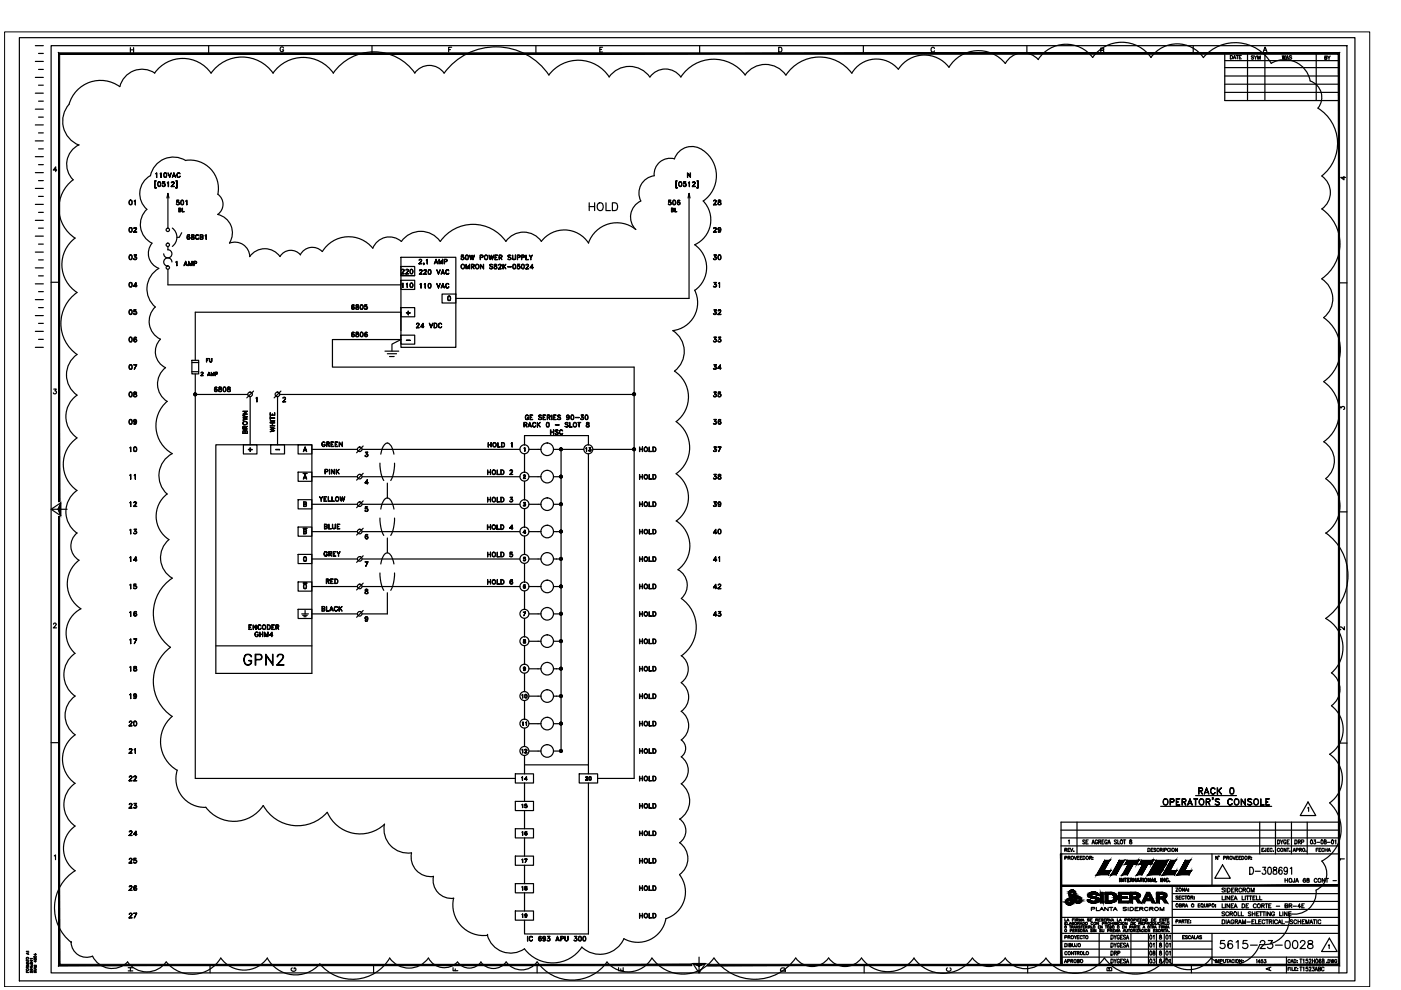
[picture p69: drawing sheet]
<svg xmlns="http://www.w3.org/2000/svg" width="297mm" height="210mm" viewBox="0 0 297 210" stroke-linecap="round" stroke-linejoin="round" font-family="sans-serif">
<g fill="none" stroke="#000" stroke-width=".25">
<path d="M4.1 8h283.2v200h-283.2zM7.5 19.8h1.7M7.5 16.4h1.7M7.5 13h1.7M7.5 9.7h1.7M8.2 18.1h1M8.2 14.7h1M8.2 11.3h1M10.8 9.7h274.8v196.6h-274.8zM25.4 18.4a6.9 6.9 0 0 0-10.7 3.7M27.6 10.1v1M27.6 10.6h.7"/>
<path d="M28.3 10.1v1M32.8 15.5a4.8 4.8 0 0 0-7.4 2.9M44.2 9.7v1.6M44.7 15.5a7.3 7.3 0 0 0-11.9 0M60.1 10.2a.37 .37 0 0 0-.4-.3 .37 .37 0 0 0-.3 .4v.3a.36 .36 0 0 0 .4 .4 .36 .36 0 0 0 .3-.4h-.2M70.7 15.5a7.8 7.8 0 0 0-12.8 0 8 8 0 0 0-13.1 0M78.9 9.7v1.6M88 15.5a10.6 10.6 0 0 0-17.3 0M94.1 15.5a3.8 3.8 0 0 0-6.2 0M94.2 15.5a13.6 13.6 0 0 1 22.2 .4M95.1 10.5h.4M95.8 10h-.7v1"/>
<path d="M113.6 9.7v1.6M116.4 15.9a7.8 7.8 0 0 1 12.8 .4M127.2 10.5h.4M127.8 10h-.6v1h.6M137.8 16.3a5.3 5.3 0 0 0-8.7 0M144.4 16.3a4 4 0 0 0-6.6 0M148.3 9.7v1.6M158 15.9a8.3 8.3 0 0 0-13.6 .4M165.1 10h.3a.54 .54 0 0 1 .4 .5 .54 .54 0 0 1-.4 .5h-.3zM166.6 15.9a5.3 5.3 0 0 0-8.6 0M183 9.7v1.6M190.5 14.7a6 6 0 0 0-9.9 .8 8.6 8.6 0 0 0-14 .4"/>
<path d="M198.1 10.3a.37 .37 0 0 0-.4-.3 .37 .37 0 0 0-.3 .4v.3a.37 .37 0 0 0 .3 .3 .37 .37 0 0 0 .4-.2M217.7 9.7v1.6M220.1 12.6a4.3 4.3 0 0 0-6.9 .9 7.3 7.3 0 0 0-12 .8 6.5 6.5 0 0 0-10.7 .4M233.4 10.7l.5-.1 .1-.3-.6-.1v1l.6-.1v-.4h-.2M253 9.7v1.6M255.1 12.2a8.8 8.8 0 0 1 14.4 1.2M255.1 12.2a6.8 6.8 0 0 0-11.1 0 7.5 7.5 0 0 0-12.3 0 7 7 0 0 0-11.6 .4M259.7 19.6h24.2M259.7 17.9h24.2M259.7 16.1h24.2M259.7 14.3h24.2M259.7 12.9h24.2"/>
<path d="M260.9 11.8a.37 .37 0 0 1 .4 .3 .37 .37 0 0 1-.4 .4zM261.5 12.5l.2-.7 .3 .7M261.6 12.3h.3M262.1 11.8h.5M262.3 11.8v.7M262.8 12.1h.2M263.2 11.8h-.4v.7h.4M264.5 11.3v10M265.8 11.9h-.5l.5 .4-.1 .2-.4-.1M265.9 11.8l.3 .4v.4M266.5 11.8l-.3 .4M266.7 12.6v-.8l.2 .8 .3-.8v.8"/>
<path d="M267.8 11l.4-1 .4 1M268 10.7h.5M268.2 11.3v10M269.5 13.4a5.5 5.5 0 0 1 8.3 3.7M271.9 11.8l.1 .8 .2-.8 .2 .8 .1-.8M272.7 12.6l.2-.8 .3 .8M272.8 12.3h.3M273.9 11.9l-.5-.1-.1 .2 .5 .2 .1 .2-.2 .2-.4-.2M277.8 17.2a3.7 3.7 0 0 1 1.6 5.7 8.8 8.8 0 0 1 .9 14.4 4.2 4.2 0 0 1-.1 7 9 9 0 0 1 0 14.8M279.1 11.3v10M280.9 12.2h.4v-.3h-.4v.7l.4-.1-.1-.3M281.5 11.9l.3 .3v.4"/>
<path d="M282 11.9l-.2 .3M283.9 11.3h-24.2v10h24.2M7.5 39.9h1.7M7.5 36.6h1.7M7.5 33.2h1.7M7.5 29.9h1.7M7.5 26.5h1.7M7.5 23.1h1.7M8.2 38.3h1M8.2 34.9h1M8.2 31.6h1M8.2 28.2h1"/>
<path d="M8.2 24.8h1M8.2 21.4h1M12 36.1h-.7l.5-.7v1M14.7 22.1a5.4 5.4 0 0 0 2 8.7M16.8 30.7a4.6 4.6 0 0 0-1.3 7.4 7.5 7.5 0 0 0 .4 12.4M31.9 37.2a4.4 4.4 0 0 0-.7 7.2M31.9 37.3a5 5 0 0 1 7.5-3.3 6 6 0 0 1 6.8 7.2 2.6 2.6 0 0 1 0 4.2M32.8 38.3h.3l-.2 .1v1.4l.2 .1h-.3zM33 36.8l.2-.2v1v-.9zM33.6 38.6h.1a.53 .53 0 0 1 .4 .5 .53 .53 0 0 1-.4 .5l-.3-.5zM33.6 39.4h.4M33.6 38.6h.4"/>
<path d="M33.6 38.6l-.1 .4 .1 .5M33.9 38.6l.1 .4-.1 .5M34 36.8l.2-.2v1l-.1-.9zM34.4 39.4l.1 .1M34.8 38.9l.2 .3-.2 .3M34.8 36.7a.48 .48 0 0 1 .6 .3 .48 .48 0 0 1-.3 .6l-.3-.2zM34.8 37.5h.4M34.8 36.7h.4M34.9 36.7l-.1 .4 .1 .5M35 39.1l-.2-.2-.4 .1 .1-.4h.5h-.5v.3a.36 .36 0 0 1 .5 .1 .36 .36 0 0 1-.1 .5 .36 .36 0 0 1-.5-.1l.4 .1 .2-.2M35.2 36.7l.1 .4-.1 .5M35.5 38.7l.2-.1v1l-.1-1z"/>
<path d="M35.6 36.6l.4 .9 .3-.9-.3 1zM36.3 39.5l.7 .1h-.7l.6-.8a.29 .29 0 0 0-.3-.2 .29 .29 0 0 0-.3 .2 .3 .3 0 0 1 .4-.3 .3 .3 0 0 1 .2 .3l-.6 .8M36.6 37.4h.6M36.7 37.3h.4M36.9 36.6l.4 1-.4-.8-.4 .8zM37.3 38.3h.3v1.6h-.3l.2-.1v-1.4zM37.6 36.8l.3-.2 .3 .3a.34 .34 0 0 0-.4-.2 .34 .34 0 0 0-.3 .3v.2a.33 .33 0 0 0 .3 .4 .33 .33 0 0 0 .4-.2 .38 .38 0 0 1-.5 .2 .38 .38 0 0 1-.2-.6zM143 33.7a3.4 3.4 0 0 0-4.3 3.5 3.7 3.7 0 0 0-2.8 5.4 3.7 3.7 0 0 0-1.1 6.1 6.3 6.3 0 0 0-10 2.8 6.1 6.1 0 0 0-10-.3 4.6 4.6 0 0 0-7.5 0 8.5 8.5 0 0 0-13.9 0 5 5 0 0 0-8.3 0M143 33.7a4 4 0 0 1 6.7-1.3 6.5 6.5 0 0 1-.6 10.2 5.8 5.8 0 0 1-1.8 9.3 5.9 5.9 0 0 1 0 9.7M143.3 38.3h.3l-.3 .1v1.4l.3 .1h-.3zM143.9 38.7l.3-.1a.53 .53 0 0 1 .4 .5 .53 .53 0 0 1-.4 .5l-.3-.2zM144.1 39.4h.3"/>
<path d="M144.1 38.6h.3M144.1 38.6l-.2 .4 .2 .5M144.4 38.6l.1 .4-.1 .5M144.9 39.4l.1 .1M145.3 38.9l.2 .3-.2 .3M145.5 39.1l-.3-.2-.3 .1v-.4h.5h-.4l-.1 .3a.36 .36 0 0 1 .6 .1 .36 .36 0 0 1-.1 .5 .36 .36 0 0 1-.5-.1l.3 .1 .3-.2M145.8 36.6l.5 .9 .1-.9v1l-.6-.8v.8zM146 38.7l.2-.1v1l-.1-1zM146.8 39.5l.6 .1h-.6l.5-.8-.1-.2-.4 .2a.3 .3 0 0 1 .3-.3 .3 .3 0 0 1 .3 .3l-.6 .8M147.7 38.3h.3v1.6h-.3l.3-.1v-1.4zM284.9 37.4v.7l-.6-.5h1M7.5 56.8h1.7"/>
<path d="M7.5 53.5h1.7M7.5 50.1h1.7M7.5 46.7h1.7M7.5 43.3h1.7M8.2 58.5h1M8.2 55.1h1M8.2 51.8h1M8.2 48.4h1M8.2 45h1M8.2 41.6h1M10.8 59.8h1.7M15.9 50.5a7 7 0 0 0 .4 11.5 8 8 0 0 0 0 13.2 5.3 5.3 0 0 0 0 8.6 5.5 5.5 0 0 0 0 9 6.8 6.8 0 0 0 0 11.2 5.5 5.5 0 0 0 0 9 3.5 3.5 0 0 0 .4 5.8 6.3 6.3 0 0 0 .5 10.3"/>
<path d="M27.4 48.4l.2-.2a.47 .47 0 0 1 .4 .6 .47 .47 0 0 1-.5 .4zM27.4 42.6l.2-.2a.53 .53 0 0 1 .4 .5 .53 .53 0 0 1-.4 .5l-.2-.1zM27.5 54.1a.5 .5 0 0 1 .6 .4 .5 .5 0 0 1-.4 .6l-.3-.3zM27.5 55h.4M27.5 54.1h.4M27.5 60l.1-.1a.46 .46 0 0 1 .4 .5 .46 .46 0 0 1-.4 .4h-.1M27.5 49.1h.4M27.5 48.3h.4M27.5 42.5h.1a.46 .46 0 0 1 .4 .4 .46 .46 0 0 1-.4 .5l-.1-.1M27.6 54.1l-.2 .4 .2 .5M27.6 59.9l-.2 .4 .2 .5M27.6 48.3l-.2 .4 .2 .5"/>
<path d="M27.6 42.5l-.2 .4 .2 .5M27.9 54.1l.1 .4-.1 .5M27.9 48.3l.1 .4-.1 .5M28.4 49.2h.6h-.7l.6-.7-.2-.2-.3 .2a.3 .3 0 0 1 .3-.3 .3 .3 0 0 1 .3 .3l-.6 .7M28.4 54.9l.1 .1M28.4 42.6l.3-.2v1v-.9zM28.6 54.5l.4-.5h-.6l.5 .1-.3 .4 .4 .2M28.6 54.4a.34 .34 0 0 1 .4 .3 .34 .34 0 0 1-.3 .4 .34 .34 0 0 1-.4-.3l.4 .2 .3-.2M28.7 54.5l.3 .2-.3 .3M31.1 44.4a4.4 4.4 0 0 0 1.1 7.2 3.4 3.4 0 0 0 1.5 5.3M33.7 56.9a5 5 0 0 0-.7 8.2M35.4 42l.2-1 .2 1"/>
<path d="M35.6 52.9a.87 .87 0 0 1 .8 .9 .87 .87 0 0 1-.8 .9 .87 .87 0 0 1-.9-.9M35.6 41v7.4M35.6 52.3v.7M35.6 57.1v3.3h49.4M36.4 55.5a.87 .87 0 0 0-.8-.8 .87 .87 0 0 0-.9 .8 .87 .87 0 0 0 .9 .9M36.5 48.4a2.43 2.43 0 0 1 0 3.8M37.3 55.6l.2-.2v.9v-.8zM37.4 43.3l.2 .1M37.8 42.8l.2 .2-.2 .4M38 44.2l.4 .1-.1 .1-.3 .1M38 44.5l.4 .1-.1 .2-.3 .1M38 43l-.2-.2-.4 .1 .1-.5h.4l-.4 .1v.3a.35 .35 0 0 1 .5 .1 .35 .35 0 0 1-.1 .5 .35 .35 0 0 1-.5-.1l.4 .1 .2-.2"/>
<path d="M38.2 44.5l.2 .3-.5 .1v-.8l.5 .2-.2 .2M38.4 42.5a.48 .48 0 0 1 .6 .3 .48 .48 0 0 1-.3 .6l-.3-.1zM38.4 42.5h.2a.48 .48 0 0 1 .3 .4 .48 .48 0 0 1-.3 .5l-.2-.1M38.5 42.5l-.1 .4 .1 .5M38.5 49.3l-.5 1h-.5M38.7 44.1v.8h.4h-.4zM39.1 56.1h.5M39.4 42.7l.2-.3v1v-.9zM39.4 55.4l.3 .9-.3-.8-.4 .8zM39.7 50.5l.2 .2 .3-.2M39.7 50.4l.2-.2 .3 .2M39.8 49.9h.4"/>
<path d="M39.8 49.8l-.1 .6 .2 .3M39.9 50.2l-.2 .2M40 55.4l.4 .8 .3-.8v.9v-.7l-.3 .7-.4-.7v.7zM40 50.2l.2 .2-.2 .3M40.1 49.8h.1a.48 .48 0 0 0-.6 .4 .48 .48 0 0 0 .3 .5 .3 .3 0 0 0 .3-.4 .3 .3 0 0 0-.5 0M40.6 50.6l.1 .1M40.6 49.8a.39 .39 0 0 0 .5 .5v.4h-.5a.41 .41 0 0 1 .5-.6v-.3zM40.6 49.9h.5M40.7 49.8v.3a.38 .38 0 0 1 .4 .2 .38 .38 0 0 1 0 .4h-.3a.31 .31 0 0 1-.3-.3 .31 .31 0 0 1 .4-.2l.2-.2-.1-.2M41.1 55.8h.5v-.3l-.5-.1v.9v-.9l.6 .1-.1 .3-.5 .1M41.1 50.6l-.1 .1M41.5 49.9l.4-.1 .3 .2a.39 .39 0 0 0-.6 0 .39 .39 0 0 0 0 .5 .39 .39 0 0 0 .6 0 .43 .43 0 0 1-.7 .1 .43 .43 0 0 1 0-.6z"/>
<path d="M42.5 50.2h.5v-.3l-.5-.1v.9h.5v-.4h-.5M42.8 50.2l.3 .2-.1 .3h-.5v-.9l.5 .1 .1 .2-.3 .2M43.5 49.9l.2-.1v.9v-.8zM46.1 45.5a4 4 0 0 1 2.5 6M48.7 51.6a3.2 3.2 0 0 1 4.3 2.8M63.7 54a2.65 2.65 0 0 0-4.3 .4 3.9 3.9 0 0 0-6.5 0M68.3 53.3a2.86 2.86 0 0 0-4.6 .7M85 56.5h2.9v1.9h-2.9zM85 54.6h11.6v19h-11.6zM85 59.4h2.9v2h-2.9zM85 58.4h2.9M85.1 51.2a3.8 3.8 0 0 0-6 1.4 6.6 6.6 0 0 0-10.8 .7"/>
<path d="M85.1 58l.6 .1h-.6l.5-.8-.1-.2-.4 .2a.29 .29 0 0 1 .3-.2 .29 .29 0 0 1 .3 .2l-.6 .8M86.1 58l.6 .1h-.7l.6-.8-.2-.2-.3 .2a.29 .29 0 0 1 .3-.2 .29 .29 0 0 1 .2 .2l-.5 .8M87 57.3l.1-.2a.45 .45 0 0 1 .5 .5 .45 .45 0 0 1-.5 .4zM87.1 58h.3M87.1 57.2h.3M87.1 57.1l-.1 .4 .1 .5M87.4 57.1l.1 .4-.1 .5M88.9 55.9l.6 .1h-.7l.6-.8-.2-.2-.3 .1 .3-.1 .2 .2-.5 .8M88.9 58.1l.6 .1h-.6l.6-.7-.2-.3-.3 .1-.1 .1 .1-.1 .3-.1 .2 .3-.6 .7M89.8 55.8h.1M89.9 58.1l.6 .1h-.7l.6-.7-.1-.3-.3 .1-.1 .1v-.1l.4-.1 .1 .3-.5 .7M89.9 56.1l-.1-.3 .1 .2-.1 .1"/>
<path d="M89.9 56h.1M90.4 55.1l.2-.1v1v-.9zM90.9 57.2a.45 .45 0 0 1 .5 .5 .45 .45 0 0 1-.5 .4l-.1-.4zM90.9 58.1h.4M90.9 57.3h.4M90.9 57.2l-.1 .4 .1 .5M91.2 57.2l.2 .4-.2 .5M92.2 55.7h.5M92.5 55l.3 1-.3-.9-.4 .9zM92.6 57.2l.4 .8 .3-.8-.3 1zM93.1 55l.4 .8 .4-.8v1l-.1-.8-.3 .8-.4-.8v.8zM93.6 57.9h.5"/>
<path d="M93.9 57.2l.3 1-.3-.9-.4 .9zM94.2 55.4h.4l.1-.3-.5-.1v1v-1h.4l.2 .1-.1 .3-.5 .1M94.7 57.2h.3l.2 .2a.37 .37 0 0 0-.6 0 .37 .37 0 0 0 0 .5 .37 .37 0 0 0 .5 0v.1a.47 .47 0 0 1-.7-.1 .47 .47 0 0 1 .3-.7zM97.8 54.9l.2 .1M98.2 54.5l.1 .2-.1 .3M98.3 54.6l-.2-.1h-.3v-.4h.5h-.4l-.1 .4a.35 .35 0 0 1 .6 0 .35 .35 0 0 1-.2 .5 .35 .35 0 0 1-.5-.2l.4 .2 .2-.2M98.8 56l.4 .8 .4-.8v1l-.1-.8-.3 .8-.4-.8v.8zM98.8 54.1a.48 .48 0 0 1 .6 .4 .48 .48 0 0 1-.3 .6l-.4-.3zM98.8 55h.4M98.8 54.2h.4M98.8 54.1l-.1 .4 .1 .5M99.1 54.1l.2 .4-.2 .5"/>
<path d="M99.6 54.1l.2 .8 .3-.8 .2 .8 .3-.8-.3 1-.2-.9-.3 .9zM100 56.5h.5v-.4h-.5l-.1 .9v-1l.6 .1v.4h-.5M100.2 56.5l.3 .5-.3-.5M101.9 56l.6 .8v-.8v1l-.6-.8v.8zM101.9 54.6l.4-.1v-.3l-.4-.1-.1 1v-1l.6 .1-.1 .4h-.4M102.8 54.2a.42 .42 0 0 1 .6 .4 .42 .42 0 0 1-.6 .3zM103.7 54.1l.2 .8 .3-.8 .2 .8 .3-.8-.3 1-.2-.9-.3 .9zM103.8 56.2l.3-.2 .3 .2a.31 .31 0 0 0-.3-.1 .31 .31 0 0 0-.2 .2l.5 .3v.4h-.5l-.1-.2 .4 .2 .2-.3zM104.8 56.8l.1 .2M104.8 56.1a.42 .42 0 0 0 .5 .5v.2l-.1 .2-.4-.1v-.3a.42 .42 0 0 0 .5-.5zM104.8 56.1h.5M104.9 56.1l-.1 .1a.53 .53 0 0 1 .5 .8l-.5-.1a.56 .56 0 0 1 .5-.7l-.1-.1"/>
<path d="M104.9 54.1h.6h-.5v.9l.5 .1h-.6zM105 54.6h.3h-.3M105.3 56.8l-.1 .2M105.7 57h.6h-.6l.5-.7-.1-.2-.4 .1 .4-.2 .2 .3-.6 .7M105.9 54.6l.4-.1v-.3l-.4-.1-.1 1v-1l.6 .1-.1 .4h-.4M106.1 54.6l.3 .5-.2-.5M106.6 56l.1 1zM106.8 56.5l.5 .5-.5-.5M107.2 56l-.5 .6zM107.6 56.5l.8 .1zM107.7 54.2l.2-.1 .4 .1h-.6l.1 .2 .5 .3-.1 .3-.5-.1h.6l-.1-.2-.4-.2zM108.7 54.1l.1 .8 .1 .1 .3-.1 .1-.8-.1 .9-.5-.1z"/>
<path d="M108.8 56.1a.45 .45 0 0 1 .6 .4 .45 .45 0 0 1-.6 .5l-.1-.4zM108.8 56.9h.4M108.8 56.1h.4M108.9 56.1l-.1 .4 .1 .5M109.2 56.1l.1 .4-.1 .5M109.7 56.8l.1 .2M109.7 54.6l.5-.1v-.3l-.5-.1v1v-1l.5 .1v.4h-.5M110 56.4l.2 .2-.2 .4M110.2 56.6l-.2-.2-.3 .1v-.5h.5l-.4 .1-.1 .3a.35 .35 0 0 1 .5 .1 .35 .35 0 0 1-.1 .5 .35 .35 0 0 1-.5-.2h.1M110.2 56.8l-.2 .2-.3-.2M110.6 56.2l.1-.1a.45 .45 0 0 1 .5 .4 .45 .45 0 0 1-.5 .5zM110.6 54.6l.5-.1v-.3l-.5-.1v1v-1h.4l.2 .2-.1 .3h-.5"/>
<path d="M110.7 56.9h.3M110.7 56.1h.3M110.7 56.1l-.1 .4 .1 .5M111 56.1l.1 .4-.1 .5M111.5 57h.6h-.6l.5-.8-.3-.1-.2 .1a.28 .28 0 0 1 .3-.2 .28 .28 0 0 1 .3 .3l-.6 .7M111.5 54.1v.9l.6 .1h-.6zM112.4 56.7l.7 .1h-.7l.5-.8v1v-.8l-.5 .6M112.5 54.6l.4-.5-.3 .5v.5l-.1-.5-.3-.5 .4 .5M124.9 43v1.6M124.9 43.8h1.2M126.1 43v1.6M126.8 43.2a.69 .69 0 0 1 .9-.1 .69 .69 0 0 1 .2 .9 .68 .68 0 0 1-.9 .6 .68 .68 0 0 1-.4-1z"/>
<path d="M128.5 43v1.6h.9M129.8 43h.6a.88 .88 0 0 1 .6 .8 .88 .88 0 0 1-.6 .8h-.6zM141.7 43.3l.2 .1M142.1 42.8l.2 .2-.2 .4M142.3 43l-.2-.2-.4 .1 .1-.5h.4l-.4 .1v.3a.34 .34 0 0 1 .5 .1 .34 .34 0 0 1-.1 .5 .34 .34 0 0 1-.5-.1l.4 .1 .2-.2M142.4 44.5l.3-.1 .1-.1-.4-.1v.7l.3-.1v-.2l-.3-.1M142.7 44.5l.1 .3-.4 .1v-.8l.4 .2-.1 .2M142.7 42.5a.45 .45 0 0 1 .6 .4 .45 .45 0 0 1-.6 .5l-.1-.4zM142.7 42.5h.2a.46 .46 0 0 1 .3 .4 .46 .46 0 0 1-.3 .5l-.2-.1M142.8 42.5l-.1 .4 .1 .5M143.1 44.1v.8h.4h-.4zM143.6 43.2l.2 .2 .3-.2"/>
<path d="M143.6 43l.2-.1 .3 .1M143.7 42.5h.4M143.8 42.5l-.2 .6 .2 .3M143.8 42.9l-.2 .2M143.9 42.9l.2 .2-.2 .3M144.1 42.5a.48 .48 0 0 0-.6 .3 .48 .48 0 0 0 .3 .6 .3 .3 0 0 0 .4-.4 .3 .3 0 0 0-.6 0M145.9 42l.2-1 .2 1M146.1 41v22.3h-49.5M151.3 43.4h.6h-.6l.5-.8-.3-.1-.2 .2a.3 .3 0 0 1 .3-.3 .3 .3 0 0 1 .3 .3l-.6 .7M151.3 49.2h.6h-.6l.5-.7-.1-.2-.4 .2a.3 .3 0 0 1 .3-.3 .3 .3 0 0 1 .3 .3l-.6 .7M151.3 54.9l.1 .1M151.6 54.5l.3-.5h-.6l.5 .1-.3 .4 .4 .2"/>
<path d="M151.6 54.4a.34 .34 0 0 1 .3 .3 .34 .34 0 0 1-.2 .4 .34 .34 0 0 1-.4-.3l.3 .2 .3-.2M151.7 54.5l.2 .2-.2 .3M151.8 59.9h-.5h.6l-.3 .4M151.8 59.9l-.3 .4 .4 .2M152.3 48.6l.2 .2 .3-.2-.2 .2M152.3 48.5l.2-.2 .3 .2M152.3 43.3l.1 .1M152.3 42.5a.42 .42 0 0 0 .5 .5v.3l-.1 .1-.4-.1v-.3a.42 .42 0 0 0 .5-.5zM152.3 49.1h.4M152.4 42.5l-.1 .2a.53 .53 0 0 1 .5 .7l-.5-.1a.57 .57 0 0 1 .5-.6l-.1-.2zM152.4 54.1a.5 .5 0 0 1 .5 .4 .5 .5 0 0 1-.3 .6l-.2-.1-.2-.4zM152.4 55h.3"/>
<path d="M152.4 54.1h.3M152.4 54.1l-.1 .4 .1 .5M152.4 48.3l-.1 .2 .1 .3M152.6 48.3l.2 .3-.1 .6M152.7 54.1l.1 .4-.1 .5M152.8 48.7a.3 .3 0 0 1-.5 0 .3 .3 0 0 1 .2-.5 .52 .52 0 0 1 .3 .6 .52 .52 0 0 1-.4 .4l-.1-.1 .1 .1M152.8 43.3l-.1 .1M280.2 59.1a5 5 0 0 1 .4 8.2M283.9 60h1.7M7.5 73.6h1.7M7.5 70.3h1.7M7.5 66.9h1.7"/>
<path d="M7.5 63.5h1.7M7.5 60.2h1.7M8.2 72h1M8.2 68.6h1M8.2 65.2h1M8.2 61.8h1M27.4 77.5l.2-.2a.47 .47 0 0 1 .4 .6 .47 .47 0 0 1-.5 .4zM27.4 65.9l.2-.2a.53 .53 0 0 1 .4 .5 .53 .53 0 0 1-.4 .5l-.2-.2zM27.4 60.1l.2-.2a.47 .47 0 0 1 .4 .5 .47 .47 0 0 1-.5 .4zM27.5 77.4h.4M27.5 71.5a.5 .5 0 0 1 .6 .4 .5 .5 0 0 1-.4 .6l-.3-.2zM27.5 72.4h.4"/>
<path d="M27.5 71.6h.4M27.5 66.6h.4M27.5 65.8h.4M27.6 77.4l-.2 .4 .2 .5M27.6 71.5l-.2 .4 .2 .6M27.6 65.7l-.2 .4 .2 .5M27.9 77.4v.7l-.4 .1M27.9 71.5l.1 .4-.1 .6M27.9 65.7l.1 .4-.1 .5M28.4 60.6h.6h-.7l.5-.7v1v-.9l-.4 .6M28.4 66.5l.1 .1M28.4 72.2l.3 .3 .3-.3"/>
<path d="M28.5 71.6h.4M28.6 71.5l-.2 .7 .2 .3M28.6 71.9l-.2 .2 .3-.2 .3 .2M28.7 71.9l.3 .3-.3 .3M28.7 66.1l.3 .2-.3 .3M28.8 71.5l.2 .2-.1-.2a.5 .5 0 0 0-.6 .4 .5 .5 0 0 0 .4 .6 .32 .32 0 0 0 .3-.5 .32 .32 0 0 0-.6 0M29 77.3l-.6 1 .6-1h-.7l.7 .1M29 66.2l-.3-.1h-.3v-.4h.5h-.5v.4a.36 .36 0 0 1 .5 0 .36 .36 0 0 1-.1 .5 .36 .36 0 0 1-.5-.1l.4 .1 .3-.2M32.9 65.1a4.2 4.2 0 0 0 1.1 6.8M34 71.9a3.7 3.7 0 0 0 1.1 6.1 4.4 4.4 0 0 0 .4 7.1M40.7 76.4h1.4v2.9h-1.4zM40.7 76.9h1.4"/>
<path d="M40.7 78.8h1.4M41.4 79.3v85.7h67.9M42.6 79.6l.5 .1h-.5l.4-.6-.1-.2-.3 .2 .1-.1 .3-.1 .1 .2-.5 .6M43.8 76h.4l-.4 .1v.7zM43.8 76.4h.2zM44.1 79.5h.4M44.1 79.4h.4M44.3 78.9l.3 .8-.3-.7-.3 .7zM44.4 76l.1 .6 .1 .1h.3v-.7l-.1 .7h-.3zM44.8 78.9l.3 .7 .3-.7v.8l-.1-.6-.2 .6-.3-.6v.6zM45.6 78.9h.5v.2v.2h-.4l.4-.1v-.2l-.4-.1v.8zM74.6 71.2l.2 .2 .3-.2"/>
<path d="M74.6 71l.2-.1 .3 .1M74.6 65.3l.2 .3 .3-.3M74.6 65.2l.2-.1 .3 .1M74.7 70.5h.4M74.7 64.7h.4M74.7 70.5l-.1 .6 .2 .3M74.7 64.7l-.1 .6 .2 .3M74.8 70.9l-.2 .2M74.8 65.1l-.2 .2M74.9 70.9l.2 .2-.2 .3M74.9 65.1l.2 .2-.2 .3M75 70.5h.1a.48 .48 0 0 0-.6 .3 .48 .48 0 0 0 .3 .6 .3 .3 0 0 0 .3-.4 .3 .3 0 0 0-.5-.1"/>
<path d="M75 64.7h.1a.48 .48 0 0 0-.6 .3 .48 .48 0 0 0 .3 .6 .3 .3 0 0 0 .3-.4 .3 .3 0 0 0-.5-.1M75.5 71.3l.1 .1M75.5 65.4l.1 .2M75.5 70.5a.39 .39 0 0 0 .5 .5v.3h-.5a.41 .41 0 0 1 .5-.5v-.3zM75.5 70.5h.5M75.5 64.7a.39 .39 0 0 0 .5 .5v.3h-.5a.45 .45 0 0 1 .5-.6v-.2zM75.5 64.7h.5M75.6 70.5v.3a.38 .38 0 0 1 .4 .1 .38 .38 0 0 1 0 .5h-.4a.31 .31 0 0 1-.2-.4 .31 .31 0 0 1 .4-.2l.2-.1-.1-.2M75.6 64.7v.2a.41 .41 0 0 1 .4 .2 .41 .41 0 0 1 0 .5h-.4a.31 .31 0 0 1-.2-.4 .31 .31 0 0 1 .4-.2l.1-.3M76 71.3l-.1 .1M76 65.4l-.1 .2M76.5 70.5a.45 .45 0 0 1 .5 .4 .45 .45 0 0 1-.5 .5l-.2-.4z"/>
<path d="M76.5 71.3h.3M76.5 70.5h.3M76.5 64.7a.45 .45 0 0 1 .5 .4 .45 .45 0 0 1-.5 .5l-.2-.4zM76.5 65.5h.3M76.5 64.7h.3M76.5 70.5l-.1 .4 .1 .5M76.5 64.7l-.1 .4 .1 .5M76.8 70.5l.2 .4-.2 .5M76.8 64.7l.2 .4-.2 .5M77.3 65.4l.2 .2M77.3 71.2l.3 .2 .3-.2M77.3 71l.3-.1 .3 .1"/>
<path d="M77.6 70.9l-.3 .2M77.7 70.9l.2 .2-.2 .3M77.7 65l.2 .2-.2 .4M77.8 70.5a.43 .43 0 0 0-.5 .4 .43 .43 0 0 0 .6 .4 .31 .31 0 0 0-.1-.4 .31 .31 0 0 0-.5 0M77.8 70.5a.45 .45 0 0 0-.5 .3 .45 .45 0 0 0 .3 .6M77.9 65.2l-.3-.2-.3 .1v-.5h.5l-.4 .1-.1 .3a.35 .35 0 0 1 .6 .1 .35 .35 0 0 1-.1 .5 .35 .35 0 0 1-.5-.2M77.9 65.3l-.3 .3-.3-.2M81.6 74.5h2.9M82.1 75h2M82.6 75.6h1M83.1 74.5v-1.5l1.9-1h-14.5v5.8h64v87.2h-7.8M85 70.1v-3.9h-43.6v10.2"/>
<path d="M85 65.2h2.9v2h-2.9zM85 71.1h2.9v1.9h-2.9zM85.2 60.2l.2-.2v.9v-.8zM86.1 60.2l.3-.2v.9l-.1-.8zM86.1 66.3l.9 .1zM86.1 72.1l.9 .1zM86.5 65.9l.1 .8zM87 60.2l.1-.1a.41 .41 0 0 1 .5 .4 .41 .41 0 0 1-.6 .3zM87.1 60.9h.3M87.1 60.1h.3M87.1 60.1l-.1 .3 .1 .5M87.4 60.1l.1 .3-.1 .5"/>
<path d="M88.3 69.5h.6h-.6l.5-.7-.1-.2h-.3l-.1 .2v-.2l.4-.1 .2 .3-.6 .7M89 60.3l.3-.2v1l-.1-.9zM89.2 69.2l.7 .1h-.7l.5-.8v1v-.8l-.5 .6M90 60.3l.2-.2v1l-.1-.9zM90.9 60.1a.45 .45 0 0 1 .5 .5 .45 .45 0 0 1-.5 .4l-.1-.4zM90.9 61h.4M90.9 60.2h.4M90.9 60.1l-.1 .4 .1 .5M91 68.5l.4 .9 .4-.9-.4 1zM91.2 60.1l.2 .4-.2 .5M92 68.5h.4a.54 .54 0 0 1 .3 .5 .54 .54 0 0 1-.3 .5h-.4zM92.1 68.6a.49 .49 0 0 1 .5 .2 .49 .49 0 0 1-.1 .6l-.4 .1z"/>
<path d="M92.6 60.1l.4 .8 .3-.8-.3 1zM93.1 68.6l.3-.1 .2 .3a.33 .33 0 0 0-.3-.2 .33 .33 0 0 0-.3 .3v.2a.34 .34 0 0 0 .3 .4 .34 .34 0 0 0 .3-.2 .39 .39 0 0 1-.5 .1 .39 .39 0 0 1-.1-.5zM93.6 60.8h.5M93.7 62.3h2.9v1.9h-2.9zM93.9 60.1l.3 1-.3-.9-.4 .9zM94.6 60.2l.4-.1 .1 .2a.37 .37 0 0 0-.5 0 .37 .37 0 0 0 0 .6 .37 .37 0 0 0 .6-.1l-.1 .1a.45 .45 0 0 1-.6 0 .45 .45 0 0 1 .1-.7zM95 62.8a.45 .45 0 0 1 .6 .5 .45 .45 0 0 1-.6 .4l-.1-.4zM95 63.7h.4M95 62.9h.4M95.1 62.8l-.1 .4 .1 .5M95.4 62.8l.1 .4-.1 .5M142.7 70.1a5.2 5.2 0 0 1 .3 8.6"/>
<path d="M143 78.7a6.5 6.5 0 0 1 .4 10.7M147.3 61.5a5.9 5.9 0 0 1-4.7 8.6M151.3 78.2l.1 .1M151.3 72.4l.1 .1M151.3 66.5l.1 .1M151.3 60.7l.1 .1M151.6 77.7a.34 .34 0 0 1 .3 .3 .34 .34 0 0 1-.2 .4 .34 .34 0 0 1-.4-.3l.3 .2 .3-.2M151.6 71.9l.3-.4h-.6h.5l-.3 .4 .4 .2M151.6 71.9a.34 .34 0 0 1 .3 .3 .34 .34 0 0 1-.2 .3 .34 .34 0 0 1-.4-.2l.3 .2 .3-.3M151.6 66.1a.34 .34 0 0 1 .3 .5 .34 .34 0 0 1-.6 0h.3l.3-.2M151.6 60.3a.34 .34 0 0 1 .3 .3 .34 .34 0 0 1-.2 .3 .34 .34 0 0 1-.4-.2l.3 .1 .3-.2M151.7 77.8l.2 .2-.2 .3"/>
<path d="M151.7 71.9l.2 .3-.2 .3M151.7 66.1l.2 .3-.2 .2M151.7 60.3l.2 .2-.2 .3M151.8 77.4l-.5-.1h.6l-.3 .5M151.8 77.3l-.3 .5 .4 .1M151.8 65.7h-.5h.6l-.3 .4M151.8 65.7l-.3 .4 .4 .2M152.3 78l.6 .1h-.7l.5-.8v1v-.8l-.4 .6M152.3 66.6l.6 .1h-.7l.6-.7-.1-.3-.4 .2 .4-.2 .1 .3-.5 .7M152.3 72.4l.1 .1M152.4 60.1l.2-.2v1l-.1-.9zM152.5 71.9l.3-.4h-.5h.5l-.4 .4 .4 .2"/>
<path d="M152.5 71.9a.34 .34 0 0 1 .4 .3 .34 .34 0 0 1-.3 .3 .34 .34 0 0 1-.4-.2l.4 .2 .2-.3M152.7 71.9l.1 .3-.1 .3M280.7 67.4a8.3 8.3 0 0 1 0 13.5 7.8 7.8 0 0 1 0 12.8 4.8 4.8 0 0 1 .4 7.8M11.4 82.5h.5l-.3 .4a.34 .34 0 0 1 .4 .3 .34 .34 0 0 1-.3 .3 .34 .34 0 0 1-.4-.2M27.4 83.3l.2-.2a.53 .53 0 0 1 .4 .5 .53 .53 0 0 1-.4 .5l-.2-.2zM27.5 94.9l.2-.1v.9v-.8zM27.5 89a.5 .5 0 0 1 .6 .4 .5 .5 0 0 1-.4 .5l-.3-.1-.1-.4zM27.5 89.9h.4M27.5 89.1h.4M27.5 84h.4M27.5 83.2h.4M27.6 89l-.2 .4 .2 .5"/>
<path d="M27.6 83.2l-.2 .4 .2 .5M27.9 89l.1 .4-.1 .5M27.9 83.2l.1 .4-.1 .5M28.4 89.3l.2 .2 .3-.2M28.4 89.2l.2-.2 .3 .2M28.4 84l.1 .1M28.4 89.9h.4M28.4 83.2v.3a.37 .37 0 0 1 .4 .1 .37 .37 0 0 1-.1 .5l-.3-.1a.41 .41 0 0 1 .5-.5v-.3zM28.4 83.2h.5M28.4 94.8a.46 .46 0 0 1 .6 .5 .46 .46 0 0 1-.6 .4l-.1-.4zM28.4 95.7h.4M28.4 94.9h.4"/>
<path d="M28.4 83.2v.2a.5 .5 0 0 1 .5 .7 .34 .34 0 0 1-.6-.2 .34 .34 0 0 1 .4-.4l.1-.3M28.5 94.8l-.1 .4 .1 .5M28.6 89l-.2 .2 .2 .3M28.7 89l.2 .3-.2 .6M28.8 94.8l.2 .4-.2 .5M28.9 89.4a.3 .3 0 0 1-.5 .1 .3 .3 0 0 1 0-.5 .3 .3 0 0 1 .5 .1v.7l-.2 .1-.3-.1v.1M28.9 89.3l-.2 .2M29 84l-.2 .1M35.4 85.1a6.8 6.8 0 0 0 1.1 11.1M36.5 96.2a5.3 5.3 0 0 0-1.1 8.6M41.4 83.6h11.1M45.5 82.8l.3 .2 .2-.2"/>
<path d="M45.6 82.2h.4M45.7 82.1l-.2 .6 .2 .3M45.7 82.5l-.2 .2 .3-.2 .2 .2M45.8 94.3h20.3v48.5h-20.3zM45.8 82.5l.2 .2-.2 .3M45.9 82.1h.1a.48 .48 0 0 0-.6 .4 .48 .48 0 0 0 .4 .5 .3 .3 0 0 0 .2-.4 .3 .3 0 0 0-.5 0M46.4 82.9l.1 .1M46.4 82.1v.3l.5 .2v.4h-.5v-.4l.5-.3v-.2zM46.4 82.2h.5M46.5 82.1v.3l.5 .3-.2 .3h-.4v-.3l.5-.3v-.3M46.9 82.9l-.1 .1M47.4 82.1a.45 .45 0 0 1 .5 .5 .45 .45 0 0 1-.5 .4l-.1-.4z"/>
<path d="M47.4 83h.4M47.4 82.2h.4M47.5 82.1l-.2 .4 .2 .5M47.8 82.1l.1 .4-.1 .5M48.3 82.9l.1 .1M48.3 82.1a.39 .39 0 0 0 .5 .5v.4h-.5a.41 .41 0 0 1 .5-.6v-.3zM48.3 82.2h.5M48.3 82.1v.3a.38 .38 0 0 1 .5 .2 .38 .38 0 0 1 0 .4h-.4a.31 .31 0 0 1-.2-.3 .31 .31 0 0 1 .4-.2l.2-.2-.1-.2M48.8 82.9l-.2 .1M51.5 88.1l1 .3-.9 .2 .9 .2-1 .3 .8-.3-.8-.2 .8-.2zM51.5 87.2h1l-.9 .6h.9h-1l.8-.6zM51.5 89.5a.49 .49 0 0 1 .6-.1 .49 .49 0 0 1 .3 .5 .49 .49 0 0 1-.6 .2 .49 .49 0 0 1-.3-.6z"/>
<path d="M51.6 94.3h2.9v2h-2.9zM51.9 91.5l.2-.2 .3 .1 .1 .5h-1l.1-.6h.3l.1 .2M51.9 91.8v-.4h-.3l-.1 .4h.9l-.1-.4h-.3v.4M51.9 90.9v-.4h-.3l-.1 .4 1 .1h-1l.1-.6 .3 .1 .1 .4M52 90.6l.5-.2-.5 .3M52.7 95.3l.7 .1zM53 94.9l.1 .8zM53 84.1v10.2M53.8 82.9l-1.5 1.5M54.3 84.4l.2-.2v1l-.1-.9zM57.3 90.5l1 .3-.9 .2 .9 .3-1 .3 .8-.3-.8-.3 .8-.2zM57.3 90.2l1 .1z"/>
<path d="M57.3 89.6l1 .1zM57.3 89.2l1 .1zM57.3 88.3v.6zM57.3 87.5v.5h.9l.1-.5v.5h-1zM57.3 88.6h1l-1 .1M57.4 94.3h2.9v2h-2.9zM57.7 88v-.3l.1 .3M57.7 89.7v.5M57.8 89.7v.5M58.5 95.3l.8 .1zM58.8 84.1v10.2M59.4 83.6h75.1"/>
<path d="M59.6 82.9l-1.5 1.5M60 84.3l.4-.1 .1 .3-.5 .7h.6h-.7l.6-.7-.1-.2-.4 .1zM63.2 94.3h2.9v2h-2.9zM64.4 95.5h.5M64.7 94.8l.3 .9-.3-.8-.4 .8zM66.1 95.3h9.7M68.3 93.8l.4-.1 .2 .2a.34 .34 0 0 0-.3-.2 .34 .34 0 0 0-.3 .4v.2a.3 .3 0 0 0 .3 .3 .3 .3 0 0 0 .3-.3h-.2h.2a.35 .35 0 0 1-.3 .4 .35 .35 0 0 1-.4-.4zM69 100l.4-.1v-.3h-.4l-.1 .9v-1l.6 .1-.1 .4h-.4M69.3 94.2l.5-.1v-.3h-.5v.9v-1l.5 .1v.4h-.5M69.6 94.2l.3 .5-.3-.5M69.9 99.5v1zM70.2 93.7h.5l-.5 .1v.8l.5 .1h-.5z"/>
<path d="M70.2 94.2h.3h-.3M70.3 99.5l.6 .9v-.9v1l-.6-.9v.9zM71.1 93.7h.5l-.5 .1v.8l.5 .1h-.5zM71.1 94.2h.3h-.3M71.3 99.5v1zM71.5 99.9l.4 .6-.4-.6M71.9 93.7l.7 .8v-.8v1l-.6-.9-.1 .9zM76.8 95.3h33.4M77 94.6l-1.4 1.4M77.4 96.7l.2 .1M77.7 96.2a.32 .32 0 0 1 .3 .4 .32 .32 0 0 1-.5 .2l-.1-.2 .4 .2 .2-.2M77.8 96.3l.2 .2-.2 .3"/>
<path d="M77.9 95.9h-.4h.5l-.3 .4M77.9 95.9l-.3 .4 .4 .2M80.6 98.2l.2 2.1 .6 1.6M80.7 96.3a2.5 2.5 0 0 1 1.4-2.4 2.5 2.5 0 0 1 1.4 2.4M83.7 98.2l-.3 2.1-.6 1.6M103.4 99.6v1zM103.5 93.8v1zM103.5 94.3h.6M104 99.6v1zM104.1 93.8v1zM104.4 99.8a.42 .42 0 0 1 .7 .3 .42 .42 0 0 1-.7 .4zM105.4 99.6l.1 1h.5h-.6z"/>
<path d="M105.5 93.8l.1 .9 .5 .1h-.6zM106.2 99.6h.3a.51 .51 0 0 1 .4 .5 .51 .51 0 0 1-.4 .5h-.3zM106.3 99.7a.46 .46 0 0 1 .5 .4 .46 .46 0 0 1-.5 .5zM106.3 93.8a.51 .51 0 0 1 .7 .3 .51 .51 0 0 1-.2 .6l-.5 .1zM106.4 93.9a.44 .44 0 0 1 .6 .4 .44 .44 0 0 1-.6 .4zM108.4 94l.2-.2v1l-.1-.9zM111.1 89.6h.4l.2 .2v.2l-.5 .1 .5-.2-.1-.3h-.4v.9zM111.1 95l.2-.1v.8v-.7zM111.2 94.3v-1.9h13.6v1.9M111.2 96.3v3.8M111.4 90.1l.3 .4-.3-.4M111.5 88h.3l.3 .3a.33 .33 0 0 0-.4-.3 .33 .33 0 0 0-.3 .4v.2a.31 .31 0 0 0 .2 .3 .31 .31 0 0 0 .4-.1l-.2-.3h.3v.3a.39 .39 0 0 1-.6 .1 .39 .39 0 0 1-.1-.5z"/>
<path d="M112 90.3h.6M112.1 90.3h.4M112.1 95.3h2.6M112.3 89.6l.4 .9-.4-.8-.4 .8zM112.4 88h.5h-.5v.9l.5 .1h-.5zM112.4 88.5h.3h-.3M113.1 89.6h.3l.2 .2a.33 .33 0 0 0-.4-.2 .33 .33 0 0 0-.3 .3v.3a.34 .34 0 0 0 .3 .3 .34 .34 0 0 0 .4-.2 .39 .39 0 0 1-.6 .2 .39 .39 0 0 1-.1-.6zM113.9 89.6l.1 .9zM114 90.1l.6-.5-.6 .6M114.1 90l.5 .5-.5-.5M114.2 88.2l.2-.2 .5 .2-.5-.2-.1 .3a.57 .57 0 0 1 .5 .6l-.6-.1a.33 .33 0 0 0 .4 .1 .33 .33 0 0 0 .2-.3zM115.1 88h.6h-.5v.9l.5 .1h-.6z"/>
<path d="M115.2 88.5h.3h-.3M116 89.6a.45 .45 0 0 1 .5 .5 .45 .45 0 0 1-.5 .4l-.2-.4zM116 90.5h.3M116.1 88.5l.4-.1v-.3l-.4-.1-.1 1v-1l.6 .1-.1 .4h-.4M116.3 89.6l.1 .4-.1 .5M116.3 89.6h-.3l-.1 .2 .1 .7M116.3 88.5l.3 .5-.2-.5M116.7 91.1l.1 1zM116.8 91.6h.5M117 88v1zM117.3 91.1l.1 1zM117.3 95.3h6.5"/>
<path d="M117.4 88h.5h-.5v.9l.5 .1h-.5zM117.4 88.5h.3h-.3M117.7 91.3l.2-.2 .5 .2-.5-.1-.2 .2a.51 .51 0 0 1 .5 .7l-.5-.1h.6l-.1-.3-.5-.2zM117.7 90.1h.8zM118.2 88.2l.2-.2 .5 .2-.5-.2-.2 .3a.51 .51 0 0 1 .5 .6l-.5-.1h.6l-.1-.2-.5-.3zM118.7 91.3l.4-.2 .2 .3-.2-.2a.44 .44 0 0 0-.5 .4 .44 .44 0 0 0 .5 .5l.2-.2a.35 .35 0 0 1-.4 .2 .35 .35 0 0 1-.3-.3zM119 95.3v63.9M119.8 89.7l.3-.1 .4 .1-.4-.1-.2 .2a.57 .57 0 0 1 .5 .7l-.6-.1a.33 .33 0 0 0 .4 .1 .33 .33 0 0 0 .2-.3zM120.1 88.4l.3 .1 .3-.2-.2 .2M120.1 88.3l.3-.3 .3 .3M120.2 88.9h.4M120.3 88l-.2 .3 .2 .2"/>
<path d="M120.5 88l.2 .3-.2 .6M120.7 88.5h-.1a.3 .3 0 0 1-.5-.2 .3 .3 0 0 1 .5-.3 .49 .49 0 0 1 .2 .6 .49 .49 0 0 1-.6 .3M120.8 89.6v.9h.5h-.5zM121.2 88a.45 .45 0 0 1 .5 .5 .45 .45 0 0 1-.5 .4l-.2-.4zM121.2 88.9h.3M121.2 88.1h.3M121.2 88l-.1 .4 .1 .5M121.5 88l.1 .4-.1 .5M122 88.5h.8zM122.5 89.6h.6zM122.8 89.6v.9v-.9M123.1 88.8l.2 .1"/>
<path d="M123.3 88.4l.4 .2M123.4 88.4a.32 .32 0 0 1 .3 .2 .32 .32 0 0 1-.2 .4 .32 .32 0 0 1-.4-.2l.4 .1 .2-.1M123.5 88.4l.2 .3-.2 .2M123.7 88h-.5h.5l-.3 .4M123.7 88l-.4 .4M124.2 88a.45 .45 0 0 1 .5 .5 .45 .45 0 0 1-.5 .4l-.2-.4zM124.2 88.9h.3M124.2 88.1h.3M124.2 88l-.1 .4 .1 .5M124.2 95l.2-.1v.8l-.1-.7zM124.3 90.4l.2 .1M124.4 89.6a.44 .44 0 0 0 .4 .5v.4h-.4a.45 .45 0 0 1 .4-.6v-.3z"/>
<path d="M124.4 89.6h.4M124.5 89.6l-.1 .2a.48 .48 0 0 1 .4 .7h-.3a.31 .31 0 0 1-.2-.4 .31 .31 0 0 1 .4-.2l.1-.3M124.5 88l.1 .4-.1 .5M124.8 96.3v65.9M124.8 95.5l.2 .1 .3-.1M124.8 95.5l.2 .1M124.9 90.4l-.1 .1M125 95.2a.25 .25 0 0 1 .3 .2 .25 .25 0 0 1-.2 .3 .25 .25 0 0 1-.3-.2M125 95.2l.3 .2M125.1 95.2l.2 .2-.2 .2M125.2 94.9l-.2 .3 .3-.3h-.4h.3M125.7 95.3h8.8"/>
<path d="M135.6 94.8v.9zM135.6 95.3h.6M135.6 95.2h.6M136.2 94.8v.9zM137.6 94.8l.1 .9h.5h-.6zM138.4 94.8a.51 .51 0 0 1 .7 .5 .51 .51 0 0 1-.7 .4zM138.5 94.9a.44 .44 0 0 1 .5 .4 .44 .44 0 0 1-.5 .4M143.3 89.4a6.8 6.8 0 0 1 0 11M151.3 95.6l.1 .1M151.3 89.8l.1 .1M151.3 84l.1 .1M151.6 95.2a.34 .34 0 0 1 .3 .2 .34 .34 0 0 1-.2 .4 .34 .34 0 0 1-.4-.2l.3 .1 .3-.2"/>
<path d="M151.6 89.3a.35 .35 0 0 1 .3 .3 .35 .35 0 0 1-.2 .4 .35 .35 0 0 1-.4-.2l.3 .1 .3-.2M151.7 95.2l.2 .2-.2 .3M151.7 89.4l.2 .2-.2 .3M151.7 83.6l.2 .2-.2 .3M151.8 94.8h-.5h.6l-.3 .4M151.8 94.8l-.3 .4 .4 .2M151.8 89l-.5-.1h.6l-.3 .5M151.8 88.9l-.3 .5 .4 .2M151.8 83.2l-.5-.1h.6l-.3 .4a.34 .34 0 0 1 .2 .6 .34 .34 0 0 1-.5-.2l.3 .2 .3-.2M151.8 83.1l-.3 .5 .4 .2M152.3 84l.1 .1M152.3 89.7l.2 .2 .3-.2"/>
<path d="M152.3 89.6l.2-.2 .3 .2M152.4 89.1h.4M152.4 89l-.1 .6 .2 .3M152.5 89.4l-.2 .2M152.7 89.4l.1 .2-.1 .3M152.7 83.5l.1 .3-.1 .3M152.7 89l.1 .1v-.1a.51 .51 0 0 0-.6 .3 .51 .51 0 0 0 .3 .6 .3 .3 0 0 0 .3-.4 .3 .3 0 0 0-.5 0M152.8 94.8l-.4 .9 .5-.9h-.7h.6M152.8 83.7l-.1-.1h-.4v-.5h.5l-.4 .1-.1 .3a.35 .35 0 0 1 .5 .1 .35 .35 0 0 1-.1 .5 .35 .35 0 0 1-.5-.2l.4 .2 .2-.2M284.1 86.7v-.5l.3 .3a.34 .34 0 0 1 .6-.3 .33 .33 0 0 1-.1 .6M12.9 106.6v2.7l-2.1-1.3h3.4M12.9 106.7l-.6 1.3 .6 1.3"/>
<path d="M12.9 106.6l-2.1 1.4M27.5 112.4l.2-.2v1v-.9zM27.7 118v1v-.9l-.2 .1zM27.7 106.4v1v-.9l-.2 .1zM27.7 100.6v1v-.9l-.2 .1zM28.4 118.7l.6 .1h-.7l.5-.8v1v-.8l-.4 .6M28.4 107.3l.6 .1h-.7l.6-.8-.3-.1-.2 .1a.3 .3 0 0 1 .3-.2 .3 .3 0 0 1 .3 .3l-.6 .7M28.4 113.1h.1M28.4 100.8l.3-.2v1v-.9zM28.6 112.6a.34 .34 0 0 1 .4 .3 .34 .34 0 0 1-.3 .4 .34 .34 0 0 1-.4-.3l.4 .1 .3-.1M28.7 112.6l.3 .3-.3 .2M28.9 112.3l-.5-.1h.6l-.4 .4"/>
<path d="M28.9 112.2l-.3 .4 .4 .2M35.4 104.7a5.9 5.9 0 0 0 .4 9.7M35.8 114.4a5 5 0 0 0 .7 8.2 8.9 8.9 0 0 0-.3 14.7M63.2 100.1h2.9v2h-2.9zM63.2 105.9h2.9v2h-2.9zM63.2 111.7h2.9v2h-2.9zM63.2 117.5h2.9v2h-2.9zM64.3 100.4h.8zM64.3 112h.8zM64.4 101.3h.5M64.4 112.7l.5-.1v-.3h-.5v.8h.5v-.3h-.5M64.4 106.9l.5-.1v-.3h-.5v.8h.5v-.3l-.5-.1"/>
<path d="M64.5 118.1a.48 .48 0 0 1 .6 .3 .48 .48 0 0 1-.4 .6l-.3-.2zM64.5 118.9h.4M64.5 118.1h.4M64.5 118.1l-.1 .4 .1 .5M64.7 100.6l.3 1-.3-.9-.4 .9zM64.7 112.7l.2 .1v.3l-.5 .1v-.9h.5v.3l-.2 .2M64.7 106.9l.2 .1v.3l-.5 .1v-1l.5 .1v.3l-.2 .1M64.8 118.1l.1 .4-.1 .5M66.1 118.5h9.7M66.1 112.7h9.7M66.1 106.9h9.7M66.1 101.1h9.7"/>
<path d="M68.1 105.8l.3-.5-.3 .5v.5v-.5l-.4-.5 .4 .5M68.7 105.3h.6l-.6 .1v.8l.6 .1h-.6zM68.7 105.8h.3zM68.8 117.1l.4-.1 .2 .2a.33 .33 0 0 0-.4-.2 .33 .33 0 0 0-.3 .3v.2a.31 .31 0 0 0 .3 .4 .31 .31 0 0 0 .3-.2l-.1-.2h.2v.2a.39 .39 0 0 1-.6 .2 .39 .39 0 0 1-.1-.6zM68.8 111.6h.5v-.4h-.5v.9l.5-.1v-.3h-.5M69.1 111.6l.3 .2-.1 .3h-.5v-.9h.5v.4l-.2 .1M69.6 105.3v.9l.5 .1h-.5zM69.7 111.2l.1 .9h.5h-.6zM69.8 117.4h.4v-.4h-.4l-.1 .9v-.9h.6l-.1 .4-.4 .1M70 117.5l.3 .4-.2-.4M70.4 105.3v.9l.5 .1h-.5zM70.5 111.2v.6l.3 .3 .2-.1 .1-.8-.1 .9-.5-.1z"/>
<path d="M70.7 117h.5h-.5v.9h.5h-.5zM70.7 117.4h.3l-.3 .1M71.3 100.1l.6-.6-.6 .6M71.5 111.2h.6h-.6v.9h.6h-.6zM71.5 111.6h.3l-.3 .1M71.8 117.4l.3-.4-.3 .4v.5v-.5l-.4-.4 .4 .4M72.1 105.3l.2 .9 .3-.9 .2 .9 .3-.9-.3 1-.2-.8-.3 .8zM76.8 118.5h33.4M76.8 112.7h33.4M76.8 106.9h33.4M76.8 101.1h33.4M77 100.4l-1.4 1.4"/>
<path d="M77 112l-1.4 1.4M77 106.2l-1.4 1.4M77 117.8l-1.4 1.4M77.4 102.3l.7 .1h-.7l.5-.7v.9v-.8l-.5 .6M77.4 108.3l.2 .1M77.5 114l.2 .2 .3-.2M77.5 113.9l.2-.2 .3 .2M77.6 113.4h.3a.45 .45 0 0 0-.5 .4 .45 .45 0 0 0 .5 .4 .31 .31 0 0 0 0-.4 .31 .31 0 0 0-.4 0M77.6 113.4l-.1 .5 .2 .3M77.7 113.7l-.2 .2M77.8 113.7l.2 .2-.2 .3M77.8 107.9l.2 .2-.2 .3"/>
<path d="M78 108l-.2-.1h-.4l.1-.4h.4h-.4v.4a.34 .34 0 0 1 .5 0 .34 .34 0 0 1-.1 .5 .34 .34 0 0 1-.5-.1l.4 .1 .2-.2M78 119.1l-.5 1 .5-1h-.6l.6 .1M80.6 109.8l.2 2.1 .6 1.6M82.1 105.6a2.5 2.5 0 0 0-1.4 2.3M82.1 105.6a2.5 2.5 0 0 1 1.4 2.3M82.1 117.2a2.5 2.5 0 0 0-1.4 2.4M82.1 114.1v3.1a2.5 2.5 0 0 1 1.4 2.4M82.1 102.4v3.2M83.7 109.8l-.3 2.1-.6 1.6M103.3 111.3l.1 1zM103.4 105.4v1zM103.4 117.1v1z"/>
<path d="M103.4 100.1h.6M103.4 111.7h.6M103.4 111.8h.6M103.4 105.9h.6M103.4 117.5h.6M104 111.3v1zM104 105.4v1zM104 117.1v1zM104.4 117.2a.42 .42 0 0 1 .7 .4 .42 .42 0 0 1-.7 .3zM105.4 111.3v.9l.5 .1h-.5zM105.4 105.4l.1 1h.5h-.6zM105.4 117.1l.1 .9 .5 .1h-.6z"/>
<path d="M106.2 111.3h.3a.53 .53 0 0 1 .3 .5 .53 .53 0 0 1-.3 .5h-.3zM106.2 105.4h.3a.51 .51 0 0 1 .4 .5 .51 .51 0 0 1-.4 .5h-.3zM106.2 117.1h.3a.51 .51 0 0 1 .4 .5 .51 .51 0 0 1-.4 .5h-.3zM106.2 111.3h.3a.47 .47 0 0 1 .3 .4 .47 .47 0 0 1-.3 .5h-.3zM106.3 105.5a.46 .46 0 0 1 .5 .4 .46 .46 0 0 1-.5 .5zM106.3 117.1a.46 .46 0 0 1 .5 .5 .46 .46 0 0 1-.5 .4zM108.1 100.6h.6h-.6l.5-.7-.1-.2-.4 .2a.28 .28 0 0 1 .3-.3 .28 .28 0 0 1 .3 .3l-.6 .7M108.1 112h.7h-.7l.5-.7v1l-.1-.9-.4 .6M108.1 106.3l.2 .1M108.1 117.9l.2 .1M108.4 105.8a.32 .32 0 0 1 .3 .3 .32 .32 0 0 1-.2 .4 .32 .32 0 0 1-.4-.3l.4 .2 .2-.2M108.5 105.9l.2 .2-.2 .3"/>
<path d="M108.5 117.5l.2 .2-.2 .3M108.6 105.5l-.4-.1h.5l-.3 .5M108.6 105.4l-.3 .5 .4 .1M108.7 117.6l-.2-.1h-.4l.1-.4h.4h-.4v.4a.34 .34 0 0 1 .5 0 .34 .34 0 0 1-.1 .5 .34 .34 0 0 1-.5-.1l.4 .1 .2-.2M111 112.9h.5h-.6l.4-.6v.8v-.6l-.3 .4M111 101.4l.4 .1h-.4l.4-.5-.1-.3-.3 .2a.22 .22 0 0 1 .3-.2 .22 .22 0 0 1 .1 .3l-.4 .5M111 118.8l.1 .1M111 107.2l.1 .1M111.1 106.8l.3 .2M111.2 106.8a.25 .25 0 0 1 .2 .2 .25 .25 0 0 1-.2 .3 .25 .25 0 0 1-.2-.2l.2 .2 .2-.2M111.2 102.1v3.8M111.2 107.9v3.8"/>
<path d="M111.2 113.7v3.8M111.2 119.5v3.9M111.3 118.4l.1 .2-.1 .3M111.3 106.8l.1 .2-.1 .3M111.4 106.6l-.4-.1h.4l-.2 .3M111.4 106.5l-.3 .3M111.4 118.6l-.4-.1v-.3h.4h-.4v.2a.26 .26 0 0 1 .4 .1 .26 .26 0 0 1-.1 .3 .26 .26 0 0 1-.3 0l.3 .1 .1-.2M112.1 118.5h2.6M112.1 112.7h2.6M112.1 106.9h2.6M112.1 101.1h2.6M117.3 106.9h1.7"/>
<path d="M117.3 101.1h1.7M117.3 118.5h1.7M117.3 112.7h1.7M135.6 118.1v.9zM135.6 112.3v.9zM135.6 106.4v1zM135.6 100.6v1zM135.6 118.5h.6M135.6 112.8h.6M135.6 106.9h.6M135.6 101.1h.6M135.6 118.6h.6"/>
<path d="M135.6 112.7h.6M136.2 118.1v.9zM136.2 112.3v.9zM136.2 106.4v1zM136.2 100.6v1zM136.7 118.2a.44 .44 0 0 1 .6 .3 .44 .44 0 0 1-.6 .4zM136.7 100.7a.43 .43 0 0 1 .5 .1 .43 .43 0 0 1 0 .6 .43 .43 0 0 1-.5 0zM137.6 118.1l.1 .9h.5h-.6zM137.6 112.3l.1 .8 .5 .1h-.6zM137.6 106.4l.1 .9 .5 .1h-.6zM137.6 100.6l.1 .9 .5 .1h-.6zM138.4 118.1a.51 .51 0 0 1 .7 .4 .51 .51 0 0 1-.7 .5z"/>
<path d="M138.4 112.3a.51 .51 0 0 1 .6 .2 .51 .51 0 0 1-.1 .6l-.5 .1zM138.4 106.4a.51 .51 0 0 1 .7 .5 .51 .51 0 0 1-.7 .5zM138.4 100.6a.51 .51 0 0 1 .7 .5 .51 .51 0 0 1-.7 .5zM138.5 118.1a.46 .46 0 0 1 .5 .4 .46 .46 0 0 1-.5 .5M138.5 112.3a.44 .44 0 0 1 .5 .4 .44 .44 0 0 1-.5 .4M138.5 106.5a.46 .46 0 0 1 .5 .4 .46 .46 0 0 1-.5 .4M138.5 100.7a.46 .46 0 0 1 .5 .4 .46 .46 0 0 1-.5 .4M143.4 100.4a6.1 6.1 0 0 1 0 10 6.3 6.3 0 0 1 .3 10.4 3.7 3.7 0 0 1 .7 6.1 7.4 7.4 0 0 1 0 12.2M151.3 118.7l.7 .1h-.7l.5-.8v1l-.1-.8-.4 .6M151.3 107.3h.1M151.3 101.4l.1 .1M151.6 106.8a.35 .35 0 0 1 .3 .2 .35 .35 0 0 1-.2 .4 .35 .35 0 0 1-.4-.2l.3 .1 .3-.2"/>
<path d="M151.7 106.8l.2 .2-.2 .3M151.7 101l.2 .2-.2 .3M151.8 112.2l-.1 1v-.9l-.4 .7h.7h-.7zM151.8 106.5l-.5-.1h.6l-.3 .4M151.8 106.4l-.3 .4 .4 .2M151.8 100.6h-.5h.6l-.3 .4a.34 .34 0 0 1 .2 .5 .34 .34 0 0 1-.5-.1M151.8 100.6l-.3 .4 .4 .2M151.9 101.3l-.3 .2-.3-.1M152.3 106.8l.2 .2 .3-.2M152.3 106.6l.2-.1 .3 .1M152.3 101.4l.1 .1M152.3 107.3h.4"/>
<path d="M152.3 100.6v.3l.5 .3-.1 .3h-.4v-.3l.4-.2 .1-.3zM152.3 100.7h.5M152.4 118.2l.2-.2v1l-.1-.9zM152.4 112.3l.1-.1a.47 .47 0 0 1 .4 .5 .47 .47 0 0 1-.5 .4l-.2-.3zM152.4 113.1h.3M152.4 112.3h.3M152.4 100.6v.3a.41 .41 0 0 1 .4 .2 .41 .41 0 0 1 0 .4h-.5a.41 .41 0 0 1 0-.4 .41 .41 0 0 1 .4-.2v-.3M152.4 112.3l-.1 .3 .1 .5M152.4 106.5l-.1 .2 .1 .3M152.6 106.5a.57 .57 0 0 1 .1 .8M152.7 112.3l.1 .3-.1 .5M152.8 106.9a.32 .32 0 0 1-.6-.1 .32 .32 0 0 1 .3-.4 .55 .55 0 0 1 .3 .5 .55 .55 0 0 1-.4 .5l-.1-.1h.1"/>
<path d="M152.8 106.7l-.2 .3M152.8 101.4l-.1 .1M281.1 113a11.1 11.1 0 0 1 0 18.1 7.1 7.1 0 0 1 1.2 11.6M281.1 101.5a7 7 0 0 1 0 11.6M283.9 108.5h1.7M11.3 132.4a.3 .3 0 0 1 .4-.3 .3 .3 0 0 1 .2 .3l-.6 .7h.7M15.9 138.5a5.5 5.5 0 0 0 0 9.1M17.1 129.1a5.8 5.8 0 0 0-1.2 9.4M27.5 129.8l.2-.1v1v-1zM27.5 124l.2-.1v.9v-.9zM27.7 135.5v1v-1l-.2 .2zM28.4 124.7l.1 .1"/>
<path d="M28.4 130.4l.3 .2 .3-.2M28.4 130.3l.3-.2 .3 .2M28.5 129.7h.4M28.6 129.7l-.2 .1a.56 .56 0 0 0 .2 .8M28.6 130.1l-.2 .2M28.7 130.1l.3 .2-.3 .3M28.7 124.2l.3 .2-.3 .4M28.8 129.7l.2 .1-.3-.1a.47 .47 0 0 0-.4 .5 .47 .47 0 0 0 .5 .4 .31 .31 0 0 0 .1-.5 .31 .31 0 0 0-.4 0l-.1 .1M29 135.5l-.6 1 .6-1h-.7h.7M29 124.4l-.3-.2-.3 .1v-.4h.5h-.5v.3a.36 .36 0 0 1 .5 .1 .36 .36 0 0 1-.1 .5 .36 .36 0 0 1-.5-.1l.4 .1 .3-.2M36.2 137.2a9 9 0 0 0 .3 14.7 7 7 0 0 0 1.1 11.4 6.1 6.1 0 0 0 6.1 7.9M45.8 136.9h20.3"/>
<path d="M51.9 139a.82 .82 0 0 1 .8-.3 .82 .82 0 0 1 .6 .6 .79 .79 0 0 0-.9-.5 .79 .79 0 0 0-.6 .8v.6a.72 .72 0 0 0 .7 .7 .72 .72 0 0 0 .8-.7h-.5v-.2h.5a.84 .84 0 0 1-.7 1.1 .84 .84 0 0 1-.9-.9zM52.8 132.5h.5h-.5v.9l.5 .1h-.5zM52.8 133h.3h-.3M53.7 132.5l.6 .8v-.8v1l-.6-.9v.9zM54.1 134.1l.4-.1 .2 .2-.2-.1a.42 .42 0 0 0-.4 .4 .42 .42 0 0 0 .6 .4v-.3h-.2h.2v.3a.45 .45 0 0 1-.6-.1 .45 .45 0 0 1 0-.7zM54.2 139.8l1.1-.1 .2-.2-.2-.6-1.1-.1v2.2h-.1v-2.3l1.2 .1a.63 .63 0 0 1-.2 1.1h-.9M54.7 132.6l.4-.1 .2 .2a.34 .34 0 0 0-.4-.2 .34 .34 0 0 0-.2 .4v.2a.33 .33 0 0 0 .3 .3 .33 .33 0 0 0 .3-.2 .38 .38 0 0 1-.5 .2 .38 .38 0 0 1-.1-.5zM55.1 134v1zM55.1 134.5h.6M55.7 134v1zM55.7 132.6a.42 .42 0 0 1 .7 .4 .42 .42 0 0 1-.7 .3l-.1-.2zM56.1 134l.4 .9 .3-.9v1v-.8l-.3 .8-.4-.8v.8z"/>
<path d="M56.3 138.7l1.5 2 .1-2v2.3l-1.5-2-.1 2zM56.7 132.5a.51 .51 0 0 1 .6 .5 .51 .51 0 0 1-.6 .5zM56.7 132.5a.46 .46 0 0 1 .6 .5 .46 .46 0 0 1-.6 .4zM57.2 134.7h.6h-.6l.5-.7v1l-.1-.9-.4 .6M57.6 132.5h.6h-.5v.9l.5 .1h-.6zM57.7 133h.3h-.3M58.5 133l.5-.1v-.3l-.5-.1v1v-1l.6 .1-.1 .4h-.5M58.8 133l.3 .5-.3-.5M63.2 123.4h2.9v1.9h-2.9zM63.2 129.2h2.9v1.9h-2.9zM64 130.2h1.4M64.2 130.5h1"/>
<path d="M64.3 123.6h.8zM64.4 130.8h.5M64.5 123.9a.48 .48 0 0 1 .5 .3 .48 .48 0 0 1-.3 .6l-.3-.1zM64.5 124.7h.4M64.5 123.9h.4M64.5 123.9l-.1 .4 .1 .5M64.7 129.4v.8M64.8 123.9l.1 .4-.1 .5M66.1 130.2h9.7M66.1 124.4h9.7M68.3 129.1l.5-.1v-.3l-.5-.1v.9h.5v-.4h-.5M68.7 129.1l.2 .1-.1 .3-.5 .1v-1l.5 .1v.3l-.1 .1"/>
<path d="M69.2 122.8h.4l.2 .2v.2l-.5 .1 .5-.2-.1-.2-.4-.1v.9zM69.2 128.6l.1 .9 .5 .1h-.6zM69.5 123.3l.3 .4zM70 129.3h.6M70.1 129.3h.4M70.1 122.8h.6h-.6v.9h.6h-.6M70.1 123.2l.3 .1zM70.3 128.6l.4 1-.4-.9-.4 .9zM71 128.7l.3-.1 .3 .2a.39 .39 0 0 0-.6 0 .39 .39 0 0 0 0 .5 .39 .39 0 0 0 .6 0 .43 .43 0 0 1-.7 .2 .43 .43 0 0 1 0-.7zM71 122.8h.3a.54 .54 0 0 1 .3 .4 .54 .54 0 0 1-.3 .5h-.3zM71 122.8h.3a.47 .47 0 0 1 .3 .5 .47 .47 0 0 1-.3 .4h-.3zM71.9 128.6v1z"/>
<path d="M71.9 129.1l.7-.5-.7 .6M72.1 129l.5 .6-.5-.6M76.8 124.4h33.4M77 123.6l-1.4 1.5M77 129.4l-1.4 1.5M77.4 131.1l.3 .2 .2-.2M77.4 131l.3-.2 .2 .2M77.4 125.8h.2M77.5 125v.3a.41 .41 0 0 1 .4 .5h-.4a.41 .41 0 0 1 .4-.5l-.1-.4zM77.5 125h.4M77.5 125v.2a.48 .48 0 0 1 .4 .6l-.3 .1a.31 .31 0 0 1-.2-.4 .31 .31 0 0 1 .4-.2l.1-.3M77.6 130.8l-.2 .2 .2 .3"/>
<path d="M77.8 130.8l.1 .2-.1 .7M77.9 131.2a.3 .3 0 0 1-.4 .1 .3 .3 0 0 1 0-.5 .3 .3 0 0 1 .4 .1v.8h-.4l-.1-.1 .1 .1 .4-.1M77.9 131l-.1 .3M78 125.8h-.1M80.6 121.5l.2 2.1 .6 1.6M82.1 125.7v4.5h-5.3M83.7 121.5l-.3 2.1-.6 1.6M103.4 122.9v1zM103.4 123.3h.6M103.4 123.4h.6M104 122.9v1zM105.4 122.9l.1 .9 .5 .1h-.6z"/>
<path d="M106.2 122.9h.3a.51 .51 0 0 1 .4 .5 .51 .51 0 0 1-.4 .5h-.3zM106.3 123h.2a.44 .44 0 0 1 .3 .5 .44 .44 0 0 1-.5 .3zM108.2 123.6l.2 .2 .3-.2M108.2 123.5l.2-.2 .3 .2M108.3 123h.3M108.3 123l-.1 .6 .2 .2M108.4 123.3l-.2 .3M108.5 123.3l.2 .3-.2 .2M108.6 123h.1l-.2-.1a.47 .47 0 0 0-.4 .5 .47 .47 0 0 0 .5 .4l.1-.1a.31 .31 0 0 0-.1-.4 .31 .31 0 0 0-.4 .1M111 135.7v.2a.32 .32 0 0 1 .4 .4h-.4a.42 .42 0 0 1 .4-.5l-.1-.2zM111 135.7h.3l.1 .1a.31 .31 0 0 0-.4 .2 .31 .31 0 0 0 .1 .3h.2a.24 .24 0 0 0 .1-.3 .24 .24 0 0 0-.3-.1l-.1-.2M111 124.4l.2-.1 .2 .1"/>
<path d="M111 136.3h.1M111.1 124.1h.2M111.1 124l-.1 .5 .1 .2M111.1 124.3v.4l.3-.2M111.2 125.3v3.9M111.2 131.1v3.9M111.2 136.9v3.9M111.3 124.3l.1 .2-.1 .2M111.3 124a.4 .4 0 0 0-.4 .3 .4 .4 0 0 0 .3 .4 .24 .24 0 0 0 .2-.3 .24 .24 0 0 0-.4 0M111.4 129.8l-.4 .7 .4-.7h-.4h.4M111.4 136.3h-.1M112.1 136h2.6"/>
<path d="M112.1 130.2h2.6M112.1 124.4h2.6M117.3 136h1.7M117.3 130.2h1.7M117.3 124.4h1.7M135.6 135.5v1zM135.6 129.7v1zM135.6 123.9v.9zM135.6 136h.6M135.6 130.2h.6M135.6 124.4h.6M135.6 124.3h.6"/>
<path d="M136.2 135.5v1zM136.2 129.7v1zM136.2 123.9v.9zM136.7 135.6a.44 .44 0 0 1 .6 .4 .44 .44 0 0 1-.6 .3zM136.7 129.8v-.1a.44 .44 0 0 1 .7 .5 .44 .44 0 0 1-.7 .3zM137.6 135.5l.1 .9 .5 .1h-.6zM137.6 129.7l.1 .9 .5 .1h-.6zM137.6 123.9l.1 .9h.5h-.6zM138.4 135.5a.51 .51 0 0 1 .7 .5 .51 .51 0 0 1-.7 .5zM138.4 129.7a.51 .51 0 0 1 .7 .5 .51 .51 0 0 1-.7 .5zM138.4 123.9a.51 .51 0 0 1 .7 .4 .51 .51 0 0 1-.7 .5zM138.5 135.5a.46 .46 0 0 1 .5 .5 .46 .46 0 0 1-.5 .4"/>
<path d="M138.5 129.7a.44 .44 0 0 1 .5 .5 .44 .44 0 0 1-.5 .4M138.5 123.9a.46 .46 0 0 1 .5 .4 .46 .46 0 0 1-.5 .5M144.4 139a3.5 3.5 0 0 1 0 5.7M151.3 124.5l.7 .1h-.7l.5-.7v.9l-.1-.8-.4 .6M151.8 129.7l-.1 1v-.9l-.4 .6h.7h-.7zM152.3 124.8h.6h-.7l.6-.7-.1-.2-.4 .1 .4-.1 .1 .1v.2l-.5 .6M152.3 130.5l.1 .1M152.5 130l.2 .1a.34 .34 0 0 1 0 .5 .34 .34 0 0 1-.5-.1l.4 .1 .2-.2M152.7 130.1l.1 .2-.1 .3M152.8 129.7h-.5h.5l-.3 .4M152.8 129.7l-.4 .4h.3l.1 .2M285 132.9v.6l-.7-.6a.3 .3 0 0 0-.3 .3 .3 .3 0 0 0 .3 .3"/>
<path d="M10.8 157.5h1.7M15.9 155.8a6.3 6.3 0 0 0 0 10.3M15.9 147.6a5 5 0 0 0 0 8.2M27.4 159.7h.6h-.7l.6-.7-.1-.2-.4 .1 .2-.2 .3 .1v.3l-.5 .6M27.4 153.9h.6h-.7l.6-.7-.1-.3-.4 .2 .4-.2 .2 .3-.6 .7M27.5 147.3l.2-.2v1v-.9zM27.5 141.5l.2-.2v1v-.9zM28.4 147.5l.3 .1 .2-.2-.2 .2M28.4 147.3l.2-.2 .3 .2M28.4 142.1l.1 .1M28.4 148h.4M28.4 141.3a.39 .39 0 0 0 .5 .5l.1 .3-.3 .1h-.3v-.4a.39 .39 0 0 0 .5-.5z"/>
<path d="M28.4 141.4h.5M28.4 158.9l.3-.2v1v-.9zM28.4 152.9a.47 .47 0 0 1 .6 .5 .47 .47 0 0 1-.6 .5l-.1-.4zM28.4 153.8h.4M28.4 153h.4M28.4 141.3l.2 .4a.32 .32 0 0 1 .4 .3 .32 .32 0 0 1-.4 .3 .31 .31 0 0 1-.3-.4 .31 .31 0 0 1 .4-.2l.1-.4M28.5 152.9l-.1 .4 .1 .6M28.6 147.1l-.2 .3 .2 .2M28.7 147.1l.2 .3-.2 .7M28.8 152.9l.2 .4-.2 .6M28.9 147.6a.3 .3 0 0 1-.5 0 .3 .3 0 0 1 0-.4 .3 .3 0 0 1 .5 0l.1 .4-.2 .5h-.4v-.2v.2M29 142.1l-.2 .1"/>
<path d="M58.8 140.9h1.4v.1h-1.5l.9-1.1a.74 .74 0 0 0 .3-1l-.7-.1-.4 .5 .1-.4a.74 .74 0 0 1 1.2 .2l-.1 .5-1.2 1.4M110.7 159l.1-.1v.7v-.7zM110.7 147.4l.1-.2v.8v-.7zM110.7 153.2l.2-.1v.7v-.7zM111 141.7l.2 .1h.2a.23 .23 0 0 1-.4 0 .23 .23 0 0 1 0-.3 .23 .23 0 0 1 .4 0v.5l-.2 .2-.2-.1h.1M111 141.6l.2-.1 .2 .1M111 142.1h.3M111.1 141.5l-.1 .1 .1 .2M111.2 142.8v3.8M111.2 148.6v3.9M111.2 154.4v3.9M111.3 141.5l.1 .2-.1 .4"/>
<path d="M111.3 159.6h.5h-.5l.4-.5-.2-.2-.2 .1a.22 .22 0 0 1 .2-.1 .22 .22 0 0 1 .2 .2l-.4 .5M111.3 147.9h.3M111.3 147.3h.3M111.4 147.3v.6M111.4 141.7l-.1 .1M111.5 153.2l.1-.1v.7v-.7zM111.6 147.3l.1 .3-.1 .3M112.1 159.2h2.6M112.1 153.4h2.6M112.1 147.6h2.6M112.1 141.8h2.6M117.3 159.2h1.7"/>
<path d="M117.3 153.4h1.7M117.3 147.6h1.7M117.3 141.8h1.7M135.6 158.7v1zM135.6 152.9v1zM135.6 147.1v1zM135.6 141.3v1zM135.6 159.2h.6M135.6 153.4h.6M135.6 147.6h.6M135.6 141.8h.6M136.2 158.7v1z"/>
<path d="M136.2 152.9v1zM136.2 147.1v1zM136.2 141.3v1zM136.7 147.3v-.1a.44 .44 0 0 1 .7 .4 .44 .44 0 0 1-.7 .3zM137.6 158.7l.1 1h.5h-.6zM137.6 152.9l.1 1h.5h-.6zM137.6 147.1l.1 1h.5h-.6zM137.6 141.3l.1 .9 .5 .1h-.6zM138.4 158.7a.51 .51 0 0 1 .7 .5 .51 .51 0 0 1-.7 .5zM138.4 152.9a.51 .51 0 0 1 .7 .5 .51 .51 0 0 1-.7 .5zM138.4 147.1a.51 .51 0 0 1 .7 .5 .51 .51 0 0 1-.7 .5zM138.4 141.3a.51 .51 0 0 1 .7 .5 .51 .51 0 0 1-.7 .5z"/>
<path d="M138.5 158.8a.44 .44 0 0 1 .5 .4 .44 .44 0 0 1-.5 .5M138.5 153a.46 .46 0 0 1 .5 .4 .46 .46 0 0 1-.5 .5M138.5 147.2a.46 .46 0 0 1 .5 .4 .46 .46 0 0 1-.5 .5M138.5 141.3a.46 .46 0 0 1 .5 .5 .46 .46 0 0 1-.5 .4M144.4 150.8a3.7 3.7 0 0 1 0 6.1 2.18 2.18 0 0 1 0 3.6 3.5 3.5 0 0 1 0 5.7 4.6 4.6 0 0 1-.3 7.5M144.4 144.8a3.7 3.7 0 0 1 0 6M281.9 159.9a6.3 6.3 0 0 1 0 10.3M282.3 142.7a4.3 4.3 0 0 1 0 6.9 6.3 6.3 0 0 1-.4 10.3M283.9 157.6h1.7M15.9 166.1a5.5 5.5 0 0 0 0 9 5.8 5.8 0 0 0 0 9.5M27.4 177.1l.6 .1h-.7l.6-.7-.1-.3-.4 .1 .2-.1h.3v.4l-.5 .6M27.4 171.3l.6 .1h-.7l.6-.8-.1-.2-.4 .1 .4-.2 .2 .3-.6 .8"/>
<path d="M27.5 164.6l.3-.1 .2 .3-.6 .7 .6 .1h-.7l.6-.8-.1-.2-.4 .2zM28.4 176.9h.6h-.7l.5-.7v1v-.9l-.4 .6M28.4 171.2l.1 .1M28.4 164.6l.3-.1 .3 .3-.6 .7 .6 .1h-.7l.6-.8-.2-.2h-.3v.2zM28.6 170.7a.35 .35 0 0 1 .4 .3 .35 .35 0 0 1-.3 .4 .35 .35 0 0 1-.4-.2h.1M28.7 170.8l.3 .2-.3 .3M28.9 170.4l-.5-.1h.6l-.4 .5M28.9 170.3l-.3 .5 .4 .2M29 171.1l-.3 .2-.3-.1M43.6 171.2a7.4 7.4 0 0 0 12.2-.4 8.3 8.3 0 0 0 13.6 1.4M69.4 172.3a7.6 7.6 0 0 0 12.1 2.4 5.1 5.1 0 0 0 5.7 6.1M109.3 175.7h3.8v2h-3.8z"/>
<path d="M109.3 169.9h3.8v2h-3.8zM109.3 164.1h3.8v1.9h-3.8zM110.6 164.8l.2-.1v.7l-.1-.7zM110.7 176.5l.1-.2v.8v-.7zM110.7 170.6l.1-.1v.7v-.6zM111.2 162.2h13.6v1.9M111.2 160.2v3.9M111.2 166v3.9M111.2 171.9v3.8M111.2 177.7v3.8M111.3 165.2l.5 .1h-.6l.4-.6v.7v-.6l-.3 .5M111.3 176.9l.2 .1 .2-.1"/>
<path d="M111.3 176.8l.2-.2 .2 .2M111.3 170.5h.4h-.4v.3zM111.3 171.1l.1 .1M111.4 176.4h.3M111.4 176.3l-.1 .5 .2 .2M111.5 176.6l-.2 .2M111.5 176.6l.2 .2-.2 .2M111.5 170.8l.2 .2-.2 .2M111.6 176.3h.1a.32 .32 0 0 0-.4 .4 .32 .32 0 0 0 .4 .2 .25 .25 0 0 0-.1-.3 .25 .25 0 0 0-.3 .1M111.7 170.9l-.4-.1a.27 .27 0 0 1 .4 0 .27 .27 0 0 1-.1 .4 .27 .27 0 0 1-.3-.1l.2 .1 .2-.1M122.8 164.1h3.9v1.9h-3.9zM124.2 165.4h.5h-.5l.4-.5-.1-.2-.3 .1a.22 .22 0 0 1 .3-.1 .22 .22 0 0 1 .1 .2l-.4 .5"/>
<path d="M124.8 166v32h-13.6v-2.9M125 164.7a.32 .32 0 0 1 .4 .4 .32 .32 0 0 1-.5 .2zM125 165.3h.3M125 164.7h.3M125 164.7l-.1 .3 .1 .4M125.2 164.7v.7M135.6 176.2v1zM135.6 170.4v1zM135.6 164.6v1zM135.6 165h.6M135.6 176.6h.6M135.6 176.7h.6"/>
<path d="M135.6 170.8h.6M135.6 170.9h.6M135.6 165.1h.6M136.2 176.2v1zM136.2 170.4v1zM136.2 164.6v1zM136.7 164.7a.43 .43 0 0 1 .5 .1 .43 .43 0 0 1 0 .5 .43 .43 0 0 1-.5 .1zM137.6 176.2l.1 .9 .5 .1h-.6zM137.6 170.4l.1 .9 .5 .1h-.6zM137.6 164.6l.1 .9 .5 .1h-.6zM138.4 176.2a.51 .51 0 0 1 .6 .3 .51 .51 0 0 1-.1 .6l-.5 .1zM138.4 170.4a.51 .51 0 0 1 .7 .5 .51 .51 0 0 1-.7 .5z"/>
<path d="M138.4 164.6a.51 .51 0 0 1 .7 .5 .51 .51 0 0 1-.7 .5zM138.5 176.3a.44 .44 0 0 1 .5 .4 .44 .44 0 0 1-.5 .4M138.5 170.4a.46 .46 0 0 1 .5 .5 .46 .46 0 0 1-.5 .4M138.5 164.6a.46 .46 0 0 1 .5 .5 .46 .46 0 0 1-.5 .4M144.1 178.7a4.1 4.1 0 0 1 0 6.7M144.1 173.6a3.1 3.1 0 0 1 0 5.1M225 179.4h58.9M225 177.7h58.9M225 176h58.9M226.5 178.3l.2-.2v.8M226.9 179.9h-.5v.6h.5M226.9 179.9l.3 .6 .3-.6"/>
<path d="M228.3 174.3v6.7M230 178.2l-.4-.1v.3l.4 .4-.1 .1-.3-.1M230.3 178.5h.2M230.7 178.1h-.4v.8h.4M231.5 178.9l.3-.8 .3 .8M231.6 178.7h.3M232.7 178.3a.26 .26 0 0 0-.3-.2 .26 .26 0 0 0-.2 .3v.2a.26 .26 0 0 0 .3 .3 .26 .26 0 0 0 .2-.3h-.2M232.9 178.5h.4l.1-.3-.5-.1v.8M233.2 178.5l.2 .4M233.6 178.5h.3M234.1 178.1h-.5v.8h.5M234.7 178.3a.26 .26 0 0 0-.3-.2 .26 .26 0 0 0-.2 .3v.2a.26 .26 0 0 0 .3 .3 .26 .26 0 0 0 .2-.3h-.1"/>
<path d="M234.9 178.9l.3-.8 .2 .8M235 178.7h.3M236.7 178.2l-.1-.1-.3 .1 .4 .4v.3l-.4-.1M237 178.1v.8h.4M237.6 178.2l.1-.1a.4 .4 0 0 1 .4 .4 .4 .4 0 0 1-.4 .4l-.2-.3zM238.2 178.1h.5M238.4 178.1v.8M239.6 178.1v.3a.31 .31 0 0 1 .3 .1 .31 .31 0 0 1-.1 .4h-.2a.3 .3 0 0 1-.1-.4 .3 .3 0 0 1 .4-.1v-.3zM243.4 179.9a.37 .37 0 0 1 .4 .1 .37 .37 0 0 1-.1 .5h-.3zM244.5 179.9h-.4v.6h.4M245.1 179.9h-.5l.5 .4-.2 .2h-.3M246.1 171h23.5"/>
<path d="M246.6 179.9v.6M246.8 169.4a.64 .64 0 0 1 .9 .6 .64 .64 0 0 1-.9 .6l-.2-.4zM246.8 169.5a.45 .45 0 0 1 .5 0 .45 .45 0 0 1 .3 .4l-.2 .7h-.6l-.1-.4zM248.2 170h.6a.33 .33 0 0 0-.1-.6h-.5l-.1 1.3v-1.3l.8 .1v.5l-.7 .1M248.2 179.9v.6M249.4 169.4h.7h-.6v1.2l.6 .1h-.7zM249.5 170h.4l-.4 .1M249.6 179.9v.6l-.4-.6v.6M250.7 170h.6v-.5l-.6-.1-.1 1.3v-1.3h.7l.2 .2-.1 .4-.7 .1M251 170.1l.5 .6-.4-.6M251.9 170.4h.8M252.3 169.4l.5 1.3-.5-1.2-.5 1.2z"/>
<path d="M253.1 169.4h.8zM253.4 169.4v1.3l.1-1.3M253.5 168.7h8.7M254.2 167.7l.6-.1 .1-.3-.3-.2h-.4l-.1 1.3v-1.4l.8 .2v.4l-.7 .2M254.5 167.8l.5 .6-.4-.6M254.5 169.4a.63 .63 0 0 1 .8 .6 .63 .63 0 0 1-.8 .6l-.3-.4v-.3zM254.5 169.5a.42 .42 0 0 1 .5 0 .42 .42 0 0 1 .2 .4l-.2 .7a.62 .62 0 0 1-.7-.3 .62 .62 0 0 1 .2-.8zM255.4 168h.8M255.8 170h.6l.1-.4-.3-.2h-.4l-.1 1.3v-1.3l.8 .1v.5l-.7 .1M255.8 167l.5 1.4-.5-1.2-.5 1.2zM256.1 170.1l.4 .6-.3-.6M256.8 167.2l.5-.2 .3 .3a.49 .49 0 0 0-.5-.2 .49 .49 0 0 0-.4 .4v.4a.5 .5 0 0 0 .4 .4 .5 .5 0 0 0 .5-.3 .5 .5 0 0 1-.5 .4 .5 .5 0 0 1-.4-.5z"/>
<path d="M257.1 169.1h.1M257.1 169.5l.1-.3h-.2l.1-.1 .1 .3-.2 .1M257.1 169.3l.1 .1M257.6 169.5l.4-.1 .6 .1-.4-.1-.5 .1 .1 .3 .8 .5-.2 .3-.4 .1-.4-.2 .4 .1 .5-.1-.1-.3-.6-.3zM258.1 167v1.4zM258.1 167.8l.9-.8-.9 .9M258.3 167.6l.7 .8-.6-.8M260.4 169.5l.5-.1 .4 .3a.49 .49 0 0 0-.6-.3 .49 .49 0 0 0-.3 .5v.3a.5 .5 0 0 0 .4 .4 .5 .5 0 0 0 .5-.2 .5 .5 0 0 1-.6 .3 .5 .5 0 0 1-.4-.5zM260.9 167.1l.3-.1a.74 .74 0 0 1 .4 .8 .74 .74 0 0 1-.5 .6l-.3-.3zM260.9 168.3h.6M260.9 167.2h.6M261 167.1l-.2 .5 .2 .7"/>
<path d="M261.4 167.1l.2 .5-.2 .7M261.8 169.5l.1-.1a.63 .63 0 0 1 .8 .6 .63 .63 0 0 1-.8 .6l-.2-.4zM261.9 169.5a.45 .45 0 0 1 .5 0 .45 .45 0 0 1 .2 .4l-.2 .7h-.5l-.2-.4zM263.1 169.4l.9 1.1v-1.1v1.3l-.8-1.2-.1 1.2zM264.6 169.4h.5l.3 .1-.3-.1-.5 .1v.3l.8 .5a.51 .51 0 0 1-.4 .4 .51 .51 0 0 1-.5-.2l.3 .1 .5-.1-.1-.4-.6-.2-.1-.2zM265.9 169.5l.2-.1a.63 .63 0 0 1 .7 .6 .63 .63 0 0 1-.7 .6l-.3-.4zM266.1 169.5a.45 .45 0 0 1 .4 0 .45 .45 0 0 1 .3 .4 .6 .6 0 0 1-.6 .7h-.1a.77 .77 0 0 1 0-1.1zM267.1 174.3v6.7M267.3 169.4v1.2l.8 .1h-.8zM268 179.9h-.5v.6h.5M268.4 179.9v.6h-.2l-.1-.2M268.4 169.4h.8h-.8v1.3h.8l-.8-.1"/>
<path d="M268.4 170h.4l-.4 .1M269.1 179.9h-.4v.6h.4M270.4 174.3v6.7M270.9 178.1a.43 .43 0 0 1 .5 .4 .43 .43 0 0 1-.5 .4zM271.5 178.1l.2 .4v.4M272 178.1l-.3 .4M272.7 179.9v.6l-.5-.6v.6M272.7 178.3a.26 .26 0 0 0-.4-.2 .26 .26 0 0 0-.1 .3v.2a.26 .26 0 0 0 .2 .3 .26 .26 0 0 0 .3-.3h-.2M272.8 179.9h.5M272.9 178.5h.3M273.1 179.9v.6M273.3 178.1h-.4v.8h.4"/>
<path d="M273.8 174.3v6.7M274.5 178.1a.43 .43 0 0 1 .5 .4 .43 .43 0 0 1-.5 .4zM275.3 178.5h.3l.1-.3-.4-.1v.8M275.5 178.5l.2 .4M275.9 178.5h.5v-.3l-.5-.1v.8M277.2 174.3v6.7M277.2 171.3l.3-.1v.8M277.3 170l1.7 2.9h-3.3zM277.9 178.1a.41 .41 0 0 1 .5 .4 .41 .41 0 0 1-.3 .4h-.2l-.1-.3zM278.6 178.1h.3l-.1 .3a.24 .24 0 0 1 .1 .4 .24 .24 0 0 1-.4 0M279.2 178.6h.6M279.5 179.9h-.4v.6"/>
<path d="M280.1 179.9h-.4v.6h.4M280.2 178.1a.38 .38 0 0 1 .3 .4 .38 .38 0 0 1-.3 .4zM280.8 178.1v.3a.31 .31 0 0 1 .4 .1 .31 .31 0 0 1-.1 .4h-.2a.3 .3 0 0 1-.2-.4 .3 .3 0 0 1 .4-.1v-.3zM280.9 179.9v.6M281.4 179.9v.6M281.4 178.6h.6M281.9 170.2a7.6 7.6 0 0 1-1.7 12.4 3.9 3.9 0 0 1-1.2 6.1 4.6 4.6 0 0 1-5.7 5M282.4 178.1a.41 .41 0 0 1 .4 .4 .41 .41 0 0 1-.3 .4h-.1l-.1-.3zM283 178.3l.2-.2v.8M283.9 174.3h-58.9v6.7h58.9M11.5 181.5l.3-.2v1M15.1 199.8a3.3 3.3 0 0 0 4.5 2.9 4.6 4.6 0 0 0 7.4 1.3"/>
<path d="M15.1 199.8h.1M15.9 184.6a9.3 9.3 0 0 0-.8 15.2M27.4 194.5l.6 .1h-.7l.6-.7-.1-.2-.4 .1 .2-.2 .3 .1v.3l-.5 .6M27.4 188.8h.6h-.7l.6-.7-.1-.2-.4 .1 .4-.2 .1 .4-.5 .6M27.5 182.1l.3-.1 .2 .3-.6 .7h.6h-.7l.6-.7-.1-.3-.4 .2zM28.4 182.8l.1 .2M28.4 188.6l.3 .2 .3-.2M28.5 187.9h.4M28.6 187.9l-.2 .6 .2 .3M28.6 188.2l-.2 .2 .3-.2 .3 .2M28.7 182.4l.3 .2-.3 .4M28.7 188.2l.3 .3-.3 .3"/>
<path d="M28.8 187.9h.2h-.1a.48 .48 0 0 0-.6 .3 .48 .48 0 0 0 .4 .6 .31 .31 0 0 0 .3-.4 .31 .31 0 0 0-.5-.2l-.1 .1M29 182.6l-.3-.2h-.3v-.4h.5h-.5v.4a.36 .36 0 0 1 .5 0 .36 .36 0 0 1-.1 .5 .36 .36 0 0 1-.5-.1l.4 .2 .3-.3M29 193.6l-.6 1 .6-1h-.7l.7 .1M87.3 180.8a4.2 4.2 0 0 0 4.6 5M91.9 185.8a3.9 3.9 0 0 0 4.3 4.7M96.2 190.4a6.5 6.5 0 0 0 7.1 7.9 5.1 5.1 0 0 0 7.9 2.9 7.4 7.4 0 0 0 12.2-.4M103.4 198.3h.1M109.3 193.2h3.8v1.9h-3.8zM109.3 187.4h3.8v1.9h-3.8zM109.3 181.5h3.8v2h-3.8zM110.7 193.9l.1-.2v.8v-.7zM110.7 188.1l.1-.2v.8v-.7z"/>
<path d="M110.7 182.2l.1-.1v.8zM111.2 183.5v3.9M111.2 189.3v3.9M111.3 182.1h.5l-.4 .8 .3-.8zM111.3 194l.1 .2 .3-.2M111.3 193.9l.2-.1 .2 .1M111.3 188v.2a.32 .32 0 0 1 .4 .4h-.4a.32 .32 0 0 1 .4-.4v-.2zM111.3 188h.4M111.3 188.6l.1 .1M111.3 194.4h.3M111.3 188v.2a.28 .28 0 0 1 .4 .1 .28 .28 0 0 1-.2 .4 .24 .24 0 0 1-.3-.2 .24 .24 0 0 1 .3-.3l.1-.2M111.4 193.8l-.1 .2 .1 .2"/>
<path d="M111.5 193.8l.2 .2-.1 .5M111.7 194.1a.24 .24 0 0 1-.4 .1 .24 .24 0 0 1 0-.4 .24 .24 0 0 1 .3 0l.1 .6-.2 .1-.2-.1 .1 .1M111.7 194l-.2 .2M111.7 188.6l-.1 .1M111.8 198.5l.1 1zM112.4 198.6l.3-.1 .2 .3a.37 .37 0 0 0-.5-.1 .37 .37 0 0 0-.1 .6 .37 .37 0 0 0 .6 0v.1a.47 .47 0 0 1-.7-.2 .47 .47 0 0 1 .2-.6zM114.3 199.3l.2 .2 .3-.2M114.3 199.1l.2-.1 .3 .1M114.3 198.6h.4M114.4 198.6l-.1 .6 .1 .3M114.4 199l-.1 .2M114.6 199l.2 .2-.2 .3"/>
<path d="M114.6 198.6l.2 .1-.1-.1a.45 .45 0 0 0-.5 .4 .45 .45 0 0 0 .4 .5l.2-.1a.31 .31 0 0 0-.1-.4 .31 .31 0 0 0-.4 0M115.1 198.9l.3 .2 .2-.2M115.1 198.8l.3-.2 .2 .2M115.1 199.4h.4M115.3 198.6l-.2 .2 .2 .3M115.4 198.6l.2 .3-.1 .6M115.6 199l-.1 .1a.3 .3 0 0 1-.4-.3 .3 .3 0 0 1 .4-.2 .49 .49 0 0 1 .2 .6 .49 .49 0 0 1-.6 .3h.1M115.6 198.9l-.2 .2M116 199.4l.2 .1M116.4 199l.2 .2-.2 .3M116.5 198.6l-.4-.1h.5l-.2 .4a.32 .32 0 0 1 .1 .5 .32 .32 0 0 1-.5-.1M116.5 198.5l-.3 .5 .4 .1"/>
<path d="M116.6 199.3l-.2 .2-.4-.2M117.9 199.3h.6M118 199.2h.4M118.2 198.5l.4 1-.4-.8-.3 .8zM118.9 199h.5v-.4h-.5v.9v-1l.5 .1v.4h-.5M119.8 198.5v.7l.3 .3 .3-.3v-.7v.7l-.1 .3-.5-.1zM121.8 199.4l.1 .1M122.1 199l.2 .2-.2 .3M122.3 198.6l-.5-.1h.5l-.2 .4a.32 .32 0 0 1 .2 .5 .32 .32 0 0 1-.6-.1h.1M122.3 198.5l-.3 .5 .3 .1M122.3 199.3l-.2 .2-.3-.2M122.8 198.6a.48 .48 0 0 1 .5 .3 .48 .48 0 0 1-.3 .6l-.3-.2z"/>
<path d="M122.8 199.4h.3M122.8 198.6h.3M122.8 198.6l-.1 .4 .1 .5M123.1 198.6l.1 .4-.1 .5M123.7 198.6a.45 .45 0 0 1 .5 .4 .45 .45 0 0 1-.5 .5l-.1-.4zM123.7 199.4h.4M123.7 198.6h.4M123.7 198.6l-.1 .4 .1 .5M124 198.6l.2 .4-.2 .5M135.6 193.7v.9zM135.6 187.8v1zM135.6 182v1z"/>
<path d="M135.6 194.1h.6M135.6 194.2h.6M135.6 188.3h.6M135.6 182.5h.6M136.2 193.7v.9zM136.2 187.8v1zM136.2 182v1zM136.7 193.8v-.1a.44 .44 0 0 1 .7 .5 .44 .44 0 0 1-.7 .3zM136.7 182.1a.44 .44 0 0 1 .6 .4 .44 .44 0 0 1-.6 .4zM137.6 193.7l.1 .8 .5 .1h-.6zM137.6 187.8l.1 1h.5h-.6zM137.6 182l.1 1h.5h-.6z"/>
<path d="M138.4 193.7a.51 .51 0 0 1 .7 .4 .51 .51 0 0 1-.7 .5zM138.4 187.8a.51 .51 0 0 1 .7 .5 .51 .51 0 0 1-.7 .5zM138.4 182a.51 .51 0 0 1 .7 .5 .51 .51 0 0 1-.7 .5zM138.5 193.7a.44 .44 0 0 1 .5 .4 .44 .44 0 0 1-.5 .4M138.5 187.9a.46 .46 0 0 1 .5 .4 .46 .46 0 0 1-.5 .5M138.5 182.1a.46 .46 0 0 1 .5 .4 .46 .46 0 0 1-.5 .5M141.2 194.7a6 6 0 0 1-8.9 4.3 5.6 5.6 0 0 1-9 1.8M144.1 185.5a5.9 5.9 0 0 1-2.9 9.3M225 197.9h58.9M225 194.5h58.9M225 199.5h32M225.8 181.9l.4-.1v-.2h-.4v.6"/>
<path d="M225.8 180.2h.3l.1-.2-.4-.1v.6M225.8 198.7h.3l.1-.2-.4-.1v.6M225.8 194.8v.5h.3M225.8 195.8h.2M226 180.2l.2 .3M226.1 195.6h-.3v.4h.3M226.2 195.3l.2-.5 .3 .5M226.3 195.6v.4h.3M226.3 195.1h.3M226.4 181.8h.4l.1-.1-.5-.1v.6M226.4 198.7h.3l.2-.2-.5-.1v.6M226.4 180.2h.3"/>
<path d="M226.7 196l.2-.4 .2 .4M226.7 181.8l.2 .4M226.7 198.7l.2 .3M226.7 196.3h.4M226.8 195.9h.2M226.9 197.3h.3v-.2l-.3-.1v.6M226.9 196.3v.5M227.2 190.1l.8 .2-.5 .7zM227.2 196.5h.3v-.1l-.3-.1v.5M227.3 195.8h.3v-.2h-.3v.4h.3l.1-.1-.2-.1M227.4 195h.2M227.4 196.5l.1 .3"/>
<path d="M227.5 197.3h.2M227.7 180.5h.1M227.7 196.8l.1-.5 .2 .5M227.7 196.6h.3M227.8 181.6l.2 .6 .3-.6M227.8 198.4l.2 .3v.3M227.8 194.8h-.4v.5M227.8 197h-.3v.6h.3M227.9 194.8v.5M228 197.3l.3-.1-.3-.2v.6M228.1 195h.4l.1-.1-.5-.1v.5M228.1 197.3l.2 .3"/>
<path d="M228.3 198.4l-.3 .3M228.3 195l.3 .3M228.4 181.8h.3M228.4 198.7h.3M228.5 195.8h.3l.1-.1-.4-.1v.4M228.5 196.3v.5l-.3-.5v.5M228.6 195.8l.3 .2M228.7 190.1a.74 .74 0 0 1 .4 1.2 .74 .74 0 0 1-1.3-.3l-.5 .7a.74 .74 0 0 1-1.3-.3 .74 .74 0 0 1 .9-.9M228.7 190.1l-.8-.2a.74 .74 0 0 0-.4-1.2 .74 .74 0 0 0-.9 .9l.3 .8M228.8 195.3v-.5l.2 .5 .2-.5v.5M228.8 181.6h-.4v.6h.4M228.8 198.4h-.4v.6h.4"/>
<path d="M228.9 197.1h-.4l.4 .3-.1 .2-.3-.1M229 196l.2-.4 .2 .4M229 196.4h-.3l.3 .4h-.3M229 181.8h.3M229.1 195.9h.2M229.2 196.5h.2M229.4 195.3l.2-.5 .2 .5M229.4 181.6h-.4v.6h.4M229.4 198.5a.24 .24 0 0 0-.2-.1 .24 .24 0 0 0-.2 .2v.2a.25 .25 0 0 0 .2 .2 .25 .25 0 0 0 .2-.1M229.4 195.1h.3M229.5 196.3h-.3v.5M229.6 195.6h.1a.23 .23 0 0 1 .3 .2 .23 .23 0 0 1-.3 .2h-.1z"/>
<path d="M229.6 198.4h.4M229.6 181.6h.3a.37 .37 0 0 1 .2 .3 .37 .37 0 0 1-.2 .3h-.3zM229.7 196.5h.2M229.8 198.4v.6M230 197v.6l-.3-.6v.6M230 196.3h-.3v.5h.3M230.1 196.5h.3l.1-.1-.4-.1v.5M230.2 197.6l.2-.6 .2 .6M230.2 197.4h.3M230.3 196.5l.2 .3M230.7 196.3v.5M230.8 196.5h.3l.1-.1-.4-.1v.5"/>
<path d="M231 194.8h-.5l.4 .3v.2l-.4-.1M231 181.8h.4v-.2h-.4v.6M231 196.5l.2 .3M231.2 195h.2M231.2 189.8l.2 .1M231.2 181.8l.2 .4M231.3 189.7l-.1 .1M231.4 196.3v.5h.3M231.4 190h.1M231.4 192.7h.7v-.2l-.1-.1h-.6v.7M231.4 189.6l-.1 .1M231.6 189.5l-.2 .1"/>
<path d="M231.6 194.8h-.4v.5h.4M231.6 190l.8 .2M231.6 197.1h-.4l.4 .3v.2l-.4-.1M231.7 181.8h.1M231.7 182.1h.1M231.7 195.7a.24 .24 0 0 0-.3-.1 .24 .24 0 0 0 0 .4 .24 .24 0 0 0 .3-.1M231.8 197v.6M231.8 189.5h-.2M231.8 189.5h.1M231.8 189.1l.5 .1M231.8 189.1h.1M231.8 189.5l.5 .1"/>
<path d="M231.9 189.1a1.17 1.17 0 0 0-1.3 .7l.3 .4 1.3 .3 .3 .4a.93 .93 0 0 1-1.4-.1h-.6a1.53 1.53 0 0 0 2.6 .1l-.1-.3M232.3 189.6l.1 .1M232.3 189.2l.4 .1M232.3 195l.4-.1-.4-.1v.5M232.4 197v.6l-.4-.6v.6M232.4 189.7v.1M232.4 190.2h.1M232.5 192.4v.7h.6M232.5 189.9h.5M232.5 190.2l.3 .2M232.5 195l.2 .3M232.7 189.3l.3 .5"/>
<path d="M232.8 190.3l.2 .3M232.9 196.5h.1M232.9 195.6v.4l-.4-.4v.4M233 195h.2M233 197.9v6.7M233.2 196.3h-.3v.5h.3M233.2 193.1l.4-.7 .4 .7M233.3 189.2h.6v2.2h-.6zM233.3 194.8h-.3v.5h.3M233.3 192.8h.5M233.5 197.1h-.4l.4 .2v.3l-.4-.1M233.7 197l.1 .6 .2-.1 .1-.5"/>
<path d="M233.7 196.3v.5l-.4-.5v.5M233.7 195.8l.4-.1-.4-.1v.4M233.8 194.8h-.3l.3 .4h-.3M234.1 195h.2M234.3 195.8h.4v-.2h-.4v.4M234.3 196.3h.4M234.4 194.8h-.3v.5h.3M234.5 196.3v.5M234.5 195.8l.2 .2M234.6 195h.4v-.1l-.4-.1v.5M234.8 197.3h.4v-.2l-.4-.1v.6M234.8 195l.2 .3"/>
<path d="M235 192.4v.7l-.8-.7v.7M235.2 194.8l.2 .5 .2-.5M235.2 192.4h.7M235.3 196.3l.4 .1-.1 .4h-.3zM235.4 197.3h.4v-.2l-.4-.1v.6M235.5 189.2l.9 .3M235.5 189.6h.3M235.5 189.2h-1.2v2.2l1.7-.1M235.5 189.6h-.6v1.5h.6M235.5 195.8h.4M235.5 195.6v.4M235.5 198.3a.43 .43 0 0 1 .5 .4 .43 .43 0 0 1-.5 .4z"/>
<path d="M235.5 200a.43 .43 0 0 1 .5 .4 .43 .43 0 0 1-.5 .4zM235.6 197.3l.2 .3M235.6 192.4v.7M235.7 195.3l.2-.5 .2 .5M235.8 189.6l.2 .2M235.8 195.1h.3M235.9 195.6v.4M236 197.3h.2M236 189.8l.2 .2M236.1 193.1l.3-.7 .5 .7M236.1 195.6v.4M236.2 190.6l-.3 .3-.4 .1"/>
<path d="M236.2 190v.6M236.2 198.3l.2 .4v.4M236.2 200l.2 .4v.4M236.2 192.8h.5M236.3 197h-.3v.6h.3M236.3 195.8h.4v-.2h-.4v.4h.4v-.2h-.1M236.4 197l.2 .6 .2-.6M236.5 189.5l.3 .4M236.7 198.3l-.3 .4M236.7 200l-.3 .4M236.8 189.9a1.03 1.03 0 0 1-.8 1.4M236.9 194.8v.5h.3"/>
<path d="M236.9 195.6v.4M236.9 197v.6M237.1 197.6l.2-.6 .2 .6M237.2 189.2h2.1v.4h-1.6v.5h1.3v.4h-1.3v.6h1.6v.3h-2.1zM237.2 197.4h.2M237.3 195.3l.2-.5 .2 .5M237.3 198.5l-.1-.2a.4 .4 0 0 0-.4 .4 .4 .4 0 0 0 .4 .4l.1-.3h-.1M237.4 186.2v.7zM237.4 195.1h.3M237.6 195.7a.24 .24 0 0 0-.4-.1 .24 .24 0 0 0 0 .4 .24 .24 0 0 0 .4-.1M237.6 198.7h.2M237.7 186.2l.4 .6 .1-.6v.7l-.5-.6v.6z"/>
<path d="M237.7 186.9h.1M237.7 195.6v.4M238 198.3h-.4v.8h.4M238 200h-.4v.8h.4M238 196.5h.2M238.1 197.6l.2-.6 .2 .6M238.2 197.4h.3M238.3 196.3h-.3v.5h.3M238.4 186.2l.4 .1zM238.5 195.1l.4-.1v-.2h-.4v.5M238.5 186.3l.1 .6zM238.6 198.4l-.1-.1-.3 .1 .4 .4v.3l-.4-.1"/>
<path d="M238.7 197l.1 .6 .2-.1 .1-.5M238.8 196.3v.5l-.3-.5v.5M238.8 199.1l.3-.8 .2 .8M238.8 192.5l-.6-.1v.2l.6 .3-.2 .2-.5-.2M238.9 198.9h.3M239 195.6v.4l-.4-.4v.4M239 186.2h.4l-.3 .1v.6h.3h-.4zM239.1 186.6h.2h-.2M239.1 195h.4v-.2h-.4v.5M239.2 197h.3M239.2 192.4v.7M239.3 195l.2 .3"/>
<path d="M239.4 197v.6M239.5 196.6l.4-.1v-.1l-.4-.1v.5M239.6 192.4h.3a.34 .34 0 0 1 .4 .3 .34 .34 0 0 1-.4 .4h-.3zM239.6 186.2l.5 .2-.1 .2h-.3l.4-.1-.1-.2h-.3v.6zM239.8 195.6l.4 .1-.1 .3h-.3zM239.8 197.9v6.7M239.9 186.6l.2 .3-.2-.3M240 196.8l.2-.5 .2 .5M240 196.6h.3M240.2 197.3h.4v-.2l-.4-.1v.6M240.3 186.2l.5 .6v-.6v.7l-.4-.6-.1 .6zM240.4 195.1l.4-.2-.4-.1v.5"/>
<path d="M240.4 195.8h.2M240.5 197.3l.1 .3M240.5 196.5h.3v-.2h-.3v.5M240.6 189.6h.3M240.6 189.6h-.5v.6h.5M240.6 189.2h.5M240.7 189.2h-1.2v2.2h.6v-.8h.6l.6 .8h.6l-.6-.9M240.7 196.5l.1 .3M240.7 192.7h.4M240.7 195.6h-.3v.4h.3M240.8 197v.6M240.9 196.3h.4"/>
<path d="M240.9 190.1l-.3 .1M240.9 189.7l.1 .3M241 197h.4l-.4 .6h.4M241 194.8v.5M241 190l-.1 .1M241.1 189.3l.3 .1M241.1 186.8h.4M241.1 196.3v.5M241.2 195h.3M241.3 186.2l.3 .7-.3-.6-.3 .6zM241.3 192.4h-.6v.7h.6M241.4 189.4a.53 .53 0 0 1 .3 .6 .53 .53 0 0 1-.5 .4"/>
<path d="M241.4 196.5h.2M241.5 197.6l.2-.6 .2 .6M241.5 195.8l.4-.1-.4-.1v.4M241.6 197.4h.3M241.6 194.8h-.4v.5h.4M241.6 192.7h.6l.2-.2-.8-.1v.7M241.7 195.8l.2 .2M241.7 186.2l.4 .1zM241.7 196.3h-.3v.5h.3M241.8 194.8h.2a.26 .26 0 0 1 .2 .3 .26 .26 0 0 1-.2 .2h-.2zM241.9 186.3v.6zM242 192.7l.4 .4"/>
<path d="M242.1 195.8h.2M242.3 195.3l.2-.5 .2 .5M242.3 196.8l.2-.5 .2 .5M242.4 186.2v.7zM242.4 197.2a.2 .2 0 0 0-.2-.1 .2 .2 0 0 0-.2 .2 .23 .23 0 0 0 .1 .3 .23 .23 0 0 0 .3-.1v-.1M242.4 195.1h.3M242.4 196.6h.3M242.4 195.6h-.3v.4h.3M242.6 195.8h.4v-.2h-.4v.4M242.6 197v.6M242.9 194.8l.4 .1-.1 .4h-.3zM243.2 189.2h.6l1.1 2.2h-.6l-.2-.4h-1.2l-.2 .4h-.6z"/>
<path d="M243.2 195.8l.4-.1-.4-.1v.4M243.4 195.8l.2 .2M243.4 186.2l.4 .6 .1-.6v.7l-.4-.6-.1 .6zM243.4 192.5a.41 .41 0 0 0-.5-.1 .41 .41 0 0 0-.2 .5l.3 .2 .4-.2M243.5 189.8l.3 .8h-.8zM243.5 197.9v6.7M243.8 197v.6l-.4-.6v.6M243.8 192.7h.6l.1-.2-.1-.1h-.6v.7M243.8 198.3a.41 .41 0 0 1 .5 .3 .41 .41 0 0 1-.3 .5l-.2-.1zM243.8 196.3h.4M244 196.3v.5M244.1 180.2h.2"/>
<path d="M244.1 194.8l.4 .1-.1 .4h-.3zM244.1 192.7l.4 .4M244.3 196.5h.3v-.1l-.3-.1v.5M244.3 186.2l.3 .7-.3-.6-.2 .6zM244.4 195.6h.3v.4h-.3zM244.5 196.5l.1 .3M244.5 186.8h-.3h.4M244.5 198.4l.2-.1v.8M244.6 197.3h.2M244.7 196.8l.2-.5 .3 .5M244.7 195h.3M244.8 196.6h.3"/>
<path d="M244.9 186.2v.7h.3h-.3zM244.9 197h-.3v.6h.3M245 195.6l.1 .4h.2l.1-.4M245.1 194.8h-.4v.5h.4M245.2 197.9v6.7M245.4 197.1h-.3l.3 .4h-.4M245.7 180a.24 .24 0 0 0-.2-.1 .24 .24 0 0 0-.2 .2v.2a.24 .24 0 0 0 .2 .2 .24 .24 0 0 0 .2-.1M245.8 196.5h.2M245.9 198.3v.3a.31 .31 0 0 1 .3 .1 .31 .31 0 0 1-.1 .4 .24 .24 0 0 1-.3-.1 .24 .24 0 0 1 .2-.3l.3-.3zM245.9 195h.2M246 197.2a.21 .21 0 0 0-.4-.1 .21 .21 0 0 0 0 .4 .21 .21 0 0 0 .4-.1M246 195.7a.22 .22 0 0 0-.4-.1 .22 .22 0 0 0 0 .4 .22 .22 0 0 0 .4-.1"/>
<path d="M246 180.2h.3l.1-.2-.4-.1v.6M246 193.1v-.7l.4 .7 .4-.7v.7M246.1 186.2l.1 .7zM246.1 197.3h.4v-.2l-.4-.1v.6M246.1 196.3h-.3v.5M246.2 195.6v.4M246.2 180.2l.2 .3M246.2 189.6l.5 .2v.2M246.3 189.6h-.5v.6h.5M246.3 194.8h-.4v.5h.4M246.3 196.3v.5M246.3 189.2h.4"/>
<path d="M246.3 189.2h-1.1v2.2h.6v-.8h.6l.5 .8h.6l-.6-.9M246.3 197.3l.2 .3M246.4 195.8l.4-.1-.4-.1v.4M246.4 196.5h.3l.1-.1-.4-.1v.5M246.5 186.2l.4 .6v-.6v.7l-.4-.6v.6zM246.5 186.9h.1M246.6 195.8l.2 .2M246.6 196.5l.2 .3M246.7 190l-.5 .2M246.7 189.3l.3 .1M246.7 197v.6M246.8 194.8h-.3v.2l.3 .2h-.4"/>
<path d="M246.8 197.9v6.7M246.8 197h.4M246.9 180.2h.4l.1-.2-.5-.1v.6M246.9 194.8h.5M247 195.6v.4h.3M247 196.8v-.5l.1 .5 .3-.5v.5M247 190.3l-.1 .1M247 197v.6M247 189.4a.5 .5 0 0 1 .4 .5 .5 .5 0 0 1-.4 .5M247.1 194.8v.5M247.2 186.4l.2-.2 .3 .2a.29 .29 0 0 0-.5 0 .29 .29 0 0 0 .1 .4 .29 .29 0 0 0 .4 0l-.1 .1a.35 .35 0 0 1-.4-.1 .35 .35 0 0 1 0-.4zM247.3 197.6l.2-.6 .2 .6"/>
<path d="M247.3 198.3h.1a.42 .42 0 0 1 .3 .4 .42 .42 0 0 1-.4 .4l-.1-.3zM247.4 197.4h.2M247.5 196.8l.2-.5 .2 .5M247.5 195h.2M247.6 196.6h.2M247.9 197.5h.1M247.9 194.8h-.4v.5h.4M247.9 186.9h.1zM247.9 186.9h.1M248 198.4l.1-.1v.8M248 180a.26 .26 0 0 0-.3-.1 .26 .26 0 0 0-.2 .2v.2a.26 .26 0 0 0 .2 .2 .26 .26 0 0 0 .3-.1M248.5 196.2h35.4"/>
<path d="M248.5 191.1h35.4M248.5 189.5h35.4M248.5 187.8v16.8M248.6 192.8h35.3M249.3 188.3h.5l-.5 .7h.5M249.3 195.4l.5-.1v-.2l-.5-.1v.7M249.8 190.1l-.4-.1-.1 .2 .5 .3-.2 .2-.3-.2M249.9 195.7l.3-.7 .2 .7M250 190.3h.2M250 195.5h.4M250.1 192l.3-.1v-.2l-.3-.1v.7h.3l.1-.3h-.1M250.4 190h-.4v.7h.4"/>
<path d="M250.6 195.3h.4v-.2l-.4-.1v.7M250.7 192l.4-.1v-.2l-.4-.1v.7M250.7 198.7h.3M250.8 195.3l.2 .4M251 192l.2 .3M251 190.1a.27 .27 0 0 0-.3-.1 .27 .27 0 0 0-.1 .4 .24 .24 0 0 0 .1 .3 .24 .24 0 0 0 .3-.2M251.1 188.3v.7l-.4-.7v.7M251.2 198.4h-.5v.6h.5M251.2 190h.4M251.2 195h.4M251.3 189l.2-.7 .3 .7M251.3 192.3l.2-.7 .3 .7"/>
<path d="M251.4 190v.7M251.4 195v.7M251.4 188.7h.3M251.4 192.1h.3M251.8 198.5l-.2-.1-.3 .1 .4 .3v.2h-.4M251.8 195.3h.3M252 188.5h.1M252 188.9h.1M252.2 195h-.4v.7h.4M252.4 195.2h.1M252.4 195.6h.1M252.4 198.5a.24 .24 0 0 0-.2-.1 .24 .24 0 0 0-.2 .2v.2a.25 .25 0 0 0 .1 .2 .25 .25 0 0 0 .3-.1"/>
<path d="M252.5 190.3l.4-.2-.4-.1v.7M252.5 184.7l-.4 .7M252.6 199l.2-.6 .3 .6M252.6 198.8h.4M252.7 190.3l.2 .4M253.2 190.6h.1M253.2 190.2h.1M253.2 198.4v.6h.4M253.7 199l.3-.6 .2 .6M253.8 198.8h.3M254 192h.3M254.4 191.6h-.4v.7h.4"/>
<path d="M254.8 198.5l-.4-.1-.1 .2 .5 .4h-.5M254.9 192.2l.2 .2M255.4 191.6v.7l.4-.1v-.6M256 191.6v.7M256.3 192h.4v-.3l-.4-.1v.7M257 181v6.8M257 197.9v6.7M257.7 191.9h.1M257.7 192.3h.1M258.2 181.6v.6l-.4-.6v.6M259.1 190v.8h.5M259.1 191.6v.9h.5"/>
<path d="M259.1 195h.3a.47 .47 0 0 1 .3 .4 .47 .47 0 0 1-.3 .5h-.3zM259.2 183.4l1.7 2.8h-3.3zM259.4 181.9l.4-.1v-.2h-.4v.6M259.6 199.4h-.8l-.1 .7a.59 .59 0 0 1 .9 0 .59 .59 0 0 1-.1 .9 .59 .59 0 0 1-.8-.2M259.7 188.4l-.2-.1-.4 .1 .6 .5-.2 .2-.4-.1M259.7 193.4h-.5l-.1 .2 .5 .2 .1 .2-.2 .2-.4-.2M259.8 190v.8M259.8 191.6v.9M259.9 188.3v.8M260 195v.9M260.1 181.8h.4l.1-.1-.5-.1v.6M260.2 195.9l.3-.9 .3 .9"/>
<path d="M260.3 188.3a.44 .44 0 0 1 .5 .4 .44 .44 0 0 1-.5 .4zM260.3 181.8l.3 .4M260.3 195.6h.4M260.5 193.5a.39 .39 0 0 0-.7 .1 .39 .39 0 0 0 .3 .6l.4-.2M260.7 190v.8l-.6-.8v.8M260.7 191.6v.9l-.6-.9v.9M260.8 193.7h.4l.1-.3-.5-.1v.9M261 190.4h.3M261 192.1h.3M261.1 193.7l.2 .5M261.1 188.7h.3M261.3 199.7a.47 .47 0 0 0-.7-.2l-.2 .3v.8a.52 .52 0 0 0 .7 .4 .52 .52 0 0 0 .1-.9 .52 .52 0 0 0-.8 .2v.3"/>
<path d="M261.4 181.6l.3 .6 .2-.6M261.5 190h-.5v.8h.5M261.5 191.6h-.5v.9h.5M261.6 195.2a.3 .3 0 0 0-.4-.2 .3 .3 0 0 0-.2 .3v.2a.3 .3 0 0 0 .3 .4 .3 .3 0 0 0 .3-.4h-.2M261.6 188.3h-.5v.8h.5M261.7 190.8l.3-.8 .3 .8M261.7 192.5l.3-.9 .3 .9M261.8 190.5h.4M261.8 192.2h.4M261.9 188.7l.4-.1 .1-.1-.5-.2v.8M261.9 195.4h.4l.1-.2-.5-.2v.9M262 181.8h.3"/>
<path d="M262.1 199.8l.4-.4v1.7M262.1 188.7l.3 .4M262.1 195.4l.3 .5M262.5 181.6h-.5v.6h.5M262.5 193.3v.9h.5M262.6 195.9l.3-.9 .3 .9M262.7 181.8h.2M262.7 195.6h.4M263.1 181.6h-.4v.6h.4M263.2 193.3v.9h.5M263.3 181.6h.2a.35 .35 0 0 1 .2 .3 .35 .35 0 0 1-.2 .3h-.2zM263.3 188.5a.3 .3 0 0 0-.4-.2 .3 .3 0 0 0-.2 .3v.2a.3 .3 0 0 0 .2 .3 .3 .3 0 0 0 .4-.2"/>
<path d="M263.4 190v.8h.4M263.4 191.6a.44 .44 0 0 1 .5 .5 .44 .44 0 0 1-.5 .4zM263.4 195.9v-.9l.3 .9 .4-.9v.9M263.5 188.7l.5-.1 .1-.1-.6-.2v.8M263.8 188.7l.3 .4M264 190v.8M264.2 190h.6M264.2 192.1h.3M264.4 195.5h.7M264.4 199.4h-.8l-.1 .7a.61 .61 0 0 1 .9 0 .61 .61 0 0 1-.1 .9 .61 .61 0 0 1-.9-.2M264.5 190v.8M264.7 181.8h.3l.1-.2h-.4v.6"/>
<path d="M264.7 191.6h-.5v.9h.5M264.9 181.8l.2 .4M264.9 190h.5M265 183.9a.75 .75 0 0 1 .8 .7 .75 .75 0 0 1-.8 .8zM265.1 190v.8M265.2 193.4l-.2-.1-.3 .1 .1 .3 .3 .1a.27 .27 0 0 1 0 .4 .27 .27 0 0 1-.4-.2M265.3 189.1v-.8l.3 .8 .3-.8v.8M265.3 181.8h.1M265.3 182.1h.1M265.4 195.4h.3M265.5 193.3v.9M265.5 193.7h.6"/>
<path d="M265.6 190.4h.3M265.9 195h-.5v.9h.5M266.1 193.3v.9M266.1 190h-.5v.8h.5M266.1 184.7h1.1M266.2 195v.9h.5M266.4 191.8a.33 .33 0 0 0-.4-.2 .33 .33 0 0 0-.3 .4v.2a.34 .34 0 0 0 .3 .3 .34 .34 0 0 0 .4-.2M266.4 190v.8h.5M266.4 193.7h.3M266.9 195.4h.3M266.9 193.3h-.5v.9h.5M267 193.3h.6"/>
<path d="M267.1 190v.8h.4M267.2 199.8l.3-.4 .6 .2a.5 .5 0 0 1-.2 .7l-.7 .8h1.1M267.3 193.3v.9M267.4 195h-.5v.9h.5M267.5 192.1l.5-.1v-.3l-.5-.1v.9M267.5 180.2h.3M267.7 193.3h.5M267.7 183.9h.7l-.4 .5a.45 .45 0 0 1 .4 .7 .45 .45 0 0 1-.8 0M267.8 192.1l.3 .4M268 193.3v.9M268.2 195.2a.3 .3 0 0 0-.4-.2 .3 .3 0 0 0-.2 .3v.2a.3 .3 0 0 0 .2 .4 .3 .3 0 0 0 .4-.2M268.2 191.6h.6"/>
<path d="M268.4 195h.5M268.4 193.3v.9M268.5 191.6v.9M268.6 195v.9M268.7 180.2h.2M268.9 199.4h.9l-.5 .7a.57 .57 0 0 1 .5 .9 .57 .57 0 0 1-1-.1l-.1-.1M268.9 183.9h.3a.83 .83 0 0 1 .3 1.2l-.3 .3-.4-.3zM269 192.1h.3M269.1 195.4h.5l.1-.2-.6-.2v.9M269.3 193.3v.9l-.6-.9v.9M269.4 195.4l.3 .5M269.5 191.6h-.5v.9h.5"/>
<path d="M269.7 180a.24 .24 0 0 0-.3-.1 .24 .24 0 0 0-.2 .2v.2a.24 .24 0 0 0 .2 .2 .24 .24 0 0 0 .3-.1M270 180.5h.1M270 195v.9M270 183.9v.5a.53 .53 0 0 1 .7 .3 .53 .53 0 0 1-.3 .7 .48 .48 0 0 1-.5-.5 .48 .48 0 0 1 .6-.5l.2-.2-.1-.3zM270.2 193.5a.36 .36 0 0 0-.5 0 .36 .36 0 0 0 0 .5 .36 .36 0 0 0 .5 0v-.2h-.2M270.6 192.1h.7M270.8 195.2a.33 .33 0 0 0-.3-.2 .33 .33 0 0 0-.3 .3v.2a.33 .33 0 0 0 .3 .4 .33 .33 0 0 0 .3-.2M271 195.9l.3-.9 .4 .9M271.1 195.6h.4M271.3 180a.26 .26 0 0 0-.3-.1 .26 .26 0 0 0-.2 .2v.2a.26 .26 0 0 0 .2 .2 .26 .26 0 0 0 .3-.1M271.3 193.3v.9h.5M271.8 184.1l-.3-.2a.83 .83 0 0 0 0 1.5 .44 .44 0 0 0 .4-.6 .44 .44 0 0 0-.6-.3l-.2 .4"/>
<path d="M271.8 195v.9h.5M272 193.3v.9M272.5 192.1l.5-.1v-.3l-.2-.1h-.3v.9l.5-.1v-.3h-.2M272.5 186.3v.8M272.5 186.6h.5M272.5 195.5h.7M272.7 199.5a.53 .53 0 0 1 .8 .3 .83 .83 0 0 1-.6 1.3l-.4-.3v-1zM272.9 193.3v.9l-.6-.9v.9M273 184.4l-.2 .3a.41 .41 0 0 1-.5-.1 .41 .41 0 0 1 .1-.6 .41 .41 0 0 1 .5 .1l.1 .3a.72 .72 0 0 1-.4 1l-.3-.1v-.1M273 186.3v.8M273.2 193.7h.3M273.3 193.7a5.5 5.5 0 0 1-6.2 6.6 6.5 6.5 0 0 1-10.3 2.8"/>
<path d="M273.3 192.1l.5-.1 .1-.3-.6-.1v.9M273.5 180.5h.1M273.6 184.1l.3-.2v1.5M273.6 192.1l.3 .4M273.7 193.3h-.5v.9h.5M274.1 195.1l-.2-.1-.4 .1 .6 .5-.2 .3-.4-.2M274.2 180.5l.2-.6 .3 .6M274.2 192.1h.7M274.2 180.3h.4M274.3 199.5a.53 .53 0 0 1 .8 .3 .83 .83 0 0 1-.6 1.3l-.2-.1a1.24 1.24 0 0 1 0-1.5zM274.5 186.3l-.1 .7-.2 .1-.1-.3M274.7 187.1l.3-.8 .3 .8"/>
<path d="M274.8 186.8h.4M274.8 180.2h.4l.1-.2-.5-.1v.6M274.9 195.2a.3 .3 0 0 0-.3-.2 .3 .3 0 0 0-.3 .3v.2a.3 .3 0 0 0 .3 .4 .3 .3 0 0 0 .3-.2M275.2 195.4h.6M275.2 195v.9M275.5 180.2h.4v-.3h-.4v.6M275.7 199.8l.4-.4 .5 .2a.5 .5 0 0 1-.2 .7l-.8 .8h1.2M275.7 180.2l.2 .3M275.8 192.2h-.6l.3-.6v.9M275.8 195v.9M276 192.1h.3M276.1 195.4h.3"/>
<path d="M276.5 191.6h-.5v.9h.5M276.6 195h-.5v.9h.5M276.8 186.4l-.1-.1a.38 .38 0 0 0-.4 .4 .38 .38 0 0 0 .4 .4 .26 .26 0 0 0 0-.5 .26 .26 0 0 0-.4 .2M276.9 180.5h.1M276.9 195.9v-.9l.3 .9 .3-.9v.9M277.1 186.3v.2a.36 .36 0 0 1 .4 .2 .36 .36 0 0 1 0 .4l-.4-.1v-.3l.4-.2v-.2zM277.4 199.5a.36 .36 0 0 0 .2 .6 .58 .58 0 0 1 .7 .2 .58 .58 0 0 1-.1 .7l-.5 .1-.4-.2a.6 .6 0 0 1 .1-.6 .6 .6 0 0 1 .6-.2 .36 .36 0 0 0 .2-.6zM277.7 195.9l.3-.9 .3 .9M277.8 195.6h.4M278.4 195h.6M278.7 195v.9M279.1 180.2h.2"/>
<path d="M279.2 195v.9M279.2 186.5a.34 .34 0 0 0-.5-.1 .34 .34 0 0 0 0 .5 .34 .34 0 0 0 .5 0M279.7 180.2h.2M280 195.2a.3 .3 0 0 0-.3-.2 .3 .3 0 0 0-.3 .3v.2a.3 .3 0 0 0 .3 .4 .3 .3 0 0 0 .3-.2M280.7 180a.24 .24 0 0 0-.3-.1 .24 .24 0 0 0-.2 .2v.2a.24 .24 0 0 0 .2 .2 .24 .24 0 0 0 .3-.1M280.9 186.3v.8l-.6-.8v.8M280.9 180.2h.5M281.1 186.3h.5M281.3 186.3v.8M281.6 180.5l.2-.6 .3 .6M281.6 180.3h.3M281.9 198.9l1.6 2.8h-3.3z"/>
<path d="M282.6 186.7h.7M285 182.1h-1l.2 .3M5.6 205.9v.3h.5M5.6 203.6h.5M5.6 203.4v.4M5.8 205.2v-.2l-.2-.1v.3h.5M5.8 206v.2M5.9 202v.3M5.9 203.9v.3M6.1 204.3h-.5l.5 .2-.5 .3h.5M6.1 203.9l-.5 .1 .5 .2M6.1 202l-.5 .2 .5 .2"/>
<path d="M6.1 201.7h-.5l.1 .1M6.1 204.9l-.3 .1M6.4 205.9v.3h.2a.18 .18 0 0 1 0-.3 .18 .18 0 0 1 .3 .1 .18 .18 0 0 1-.1 .2M6.4 204.1v.2l.3-.3 .2 .2-.2 .2zM6.6 205.4v.3l-.2-.1a.22 .22 0 0 1 .3-.2 .22 .22 0 0 1 .1 .3M6.6 204.5l.3 .3M6.7 204.9v.4l-.3-.3h.5M6.7 203.5v.4l-.3-.2h.5M6.9 203.2h-.5l.1 .2M6.9 204.5l-.3 .3M7.2 203.2v.3h.2a.2 .2 0 0 1 0-.3 .2 .2 0 0 1 .3 .1l-.1 .2M7.2 206.2h.5"/>
<path d="M7.5 206l-.1-.3h-.2v.3h.5M7.5 203.7v.3l-.3-.2h.5M7.5 202.2v.4l-.3-.3h.5M7.5 205.3v.2M7.7 205.2l-.5 .2 .5 .2M7.7 204.7h-.5l.5 .2-.5 .1h.5M7.7 205.7l-.2 .2M27 203.9a5 5 0 0 0 8.2 0M27.2 205.9h1M27.2 205.2h1M27.6 205.2v.7M44.5 204.6v1.7"/>
<path d="M46.8 203.1a7 7 0 0 1-11.5 .9M46.8 203.1a6 6 0 0 0 9.9 0M56.7 203.1a6.8 6.8 0 0 0 11.1 1.3M62 205.2a.37 .37 0 0 0-.3 .4 .37 .37 0 0 0 .4 .3h.3a.36 .36 0 0 0 .3-.3 .36 .36 0 0 0-.3-.4v.2M79.2 204.6v1.7M96.1 205.2v.6h1M96.5 205.4v.4M101.9 203.9a3.3 3.3 0 0 0 5.4 0M102 204a3 3 0 0 1-5 0 3.8 3.8 0 0 1-6.2-.9 5 5 0 0 1-8.2 0 9.1 9.1 0 0 1-14.8 1.3M107.3 203.9a4 4 0 0 0 6.6 0M113.9 204.6v1.7M131.1 205.2v.6h1v-.6"/>
<path d="M131.6 205.4v.4M138.2 203.2a5.8 5.8 0 0 1-9.5 .7 9 9 0 0 1-14.8 0M146.9 204.3h2.7M148.2 202.9v3.4l1.4-2-1.4 .5-1.3-.5 1.3 2M165.7 205.3h.7l.1 .6h-1zM175.7 203.1a4.3 4.3 0 0 1-7 0 10.6 10.6 0 0 1-17.3 0 8 8 0 0 1-13.2 0M175.7 203.1a4.3 4.3 0 0 0 7 0 6.8 6.8 0 0 0 11.1 0 7.5 7.5 0 0 0 12.4 0M183.2 204.6v1.7M200.9 205.2a.42 .42 0 0 0-.1 .6 .42 .42 0 0 0 .6 0 .42 .42 0 0 0 0-.6M206.2 203.1a4.3 4.3 0 0 0 6.9 0 5.2 5.2 0 0 0 8.7 0 7.5 7.5 0 0 0 12.3 0M217.9 204.6v1.7M225 202.9h58.9"/>
<path d="M225 201.2h32M225.7 204.1l.2-.7 .3 .7M225.8 200.1h.2a.37 .37 0 0 1 .2 .3 .37 .37 0 0 1-.2 .3h-.2zM225.8 203.9h.3M226.2 201.9a.24 .24 0 0 0-.2-.2 .24 .24 0 0 0-.2 .3v.2a.24 .24 0 0 0 .2 .2 .24 .24 0 0 0 .2-.1M226.4 203.8l.4-.1v-.2l-.4-.1v.7M226.4 200.1v.6M226.7 200.4l.5-.1-.2-.2h-.3v.6h.4l-.1-.3M227 203.7h.4l.1-.2-.5-.1v.7M227.2 203.7l.3 .4M227.4 200.1v.5l.2 .1 .2-.1v-.5M227.6 201.7v.7l-.4-.7v.7"/>
<path d="M227.8 201.7h.4M228 201.7v.7M228.3 200.1v.6h-.3v-.2M228.4 202.1l.4-.1v-.2l-.4-.1v.7M228.4 203.7h.4v-.3h-.4v.7h.4l.1-.2-.2-.2M228.6 202.1l.2 .3M229.7 201.7v.7h.4M234.2 203.1a8 8 0 0 0 13.1 0 5.8 5.8 0 0 0 9.5 0M235.2 205.4l.2-.3 .3 .1v.2v.4h-1l.1-.6h.3l.1 .6M235.5 201.7a.43 .43 0 0 1 .5 .4 .43 .43 0 0 1-.5 .4zM235.5 203.4a.43 .43 0 0 1 .5 .4 .43 .43 0 0 1-.5 .4zM236.2 203.4l.2 .3v.5"/>
<path d="M236.3 202h.4v-.3h-.4v.8M236.5 202l.2 .5M236.7 203.4l-.3 .3M237 202.1l.4-.1v-.3h-.4v.8M237.3 200.2l-.1-.2a.4 .4 0 0 0-.4 .4 .4 .4 0 0 0 .4 .4l.1-.3h-.1M237.3 203.5l-.3-.1a.44 .44 0 0 0-.2 .4 .44 .44 0 0 0 .4 .4l.1-.3h-.1M237.6 200.4h.2M237.6 203.7h.2M238 203.4h-.4v.8h.4M238.6 200.1l-.1-.1-.3 .1 .4 .4v.3l-.4-.1M238.6 203.5l-.3-.1-.1 .2a.38 .38 0 0 1 .4 .6l-.4-.1M238.8 200.8l.3-.8 .2 .8"/>
<path d="M238.8 204.2l.3-.8 .2 .8M238.9 200.5h.3M238.9 203.9h.3M243.8 201.7h.2a.47 .47 0 0 1 .2 .4 .47 .47 0 0 1-.2 .4l-.2-.4zM243.8 203.4h.2a.47 .47 0 0 1 .2 .4 .47 .47 0 0 1-.2 .4l-.2-.4zM243.8 200a.41 .41 0 0 1 .5 .3 .41 .41 0 0 1-.3 .5h-.2v-.3zM244.5 201.7v.3a.28 .28 0 0 1 .4 .2 .28 .28 0 0 1-.4 .3 .32 .32 0 0 1 0-.4 .32 .32 0 0 1 .4-.1v-.3zM244.5 203.4h.4l-.2 .3a.26 .26 0 0 1 .2 .4 .26 .26 0 0 1-.5-.1M244.5 200.1l.2-.1v.8M245.9 201.7l-.1 .2a.42 .42 0 0 1 .4 .6 .27 .27 0 0 1-.4-.1 .27 .27 0 0 1 .2-.4h.2l.1-.2zM245.9 203.4v.2a.3 .3 0 0 1 .4 .3 .3 .3 0 0 1-.4 .3 .35 .35 0 0 1 0-.4 .35 .35 0 0 1 .3-.2v-.2zM245.9 200v.3a.31 .31 0 0 1 .3 .1 .31 .31 0 0 1-.1 .4 .24 .24 0 0 1-.3-.2 .24 .24 0 0 1 .2-.3l.3-.2z"/>
<path d="M247.3 201.7h.1a.47 .47 0 0 1 .3 .4 .47 .47 0 0 1-.3 .4l-.2-.4zM247.3 203.4h.1a.47 .47 0 0 1 .3 .4 .47 .47 0 0 1-.3 .4l-.2-.4zM247.3 200h.1a.42 .42 0 0 1 .3 .4 .42 .42 0 0 1-.4 .4l-.1-.3zM248 201.8l.1-.1v.8M248 203.5l.1-.1v.8M248 200.1l.1-.1v.8M252.6 204.6v1.7M257.7 203.4v.7M257.9 204.1v-.7l.3 .7 .2-.7v.7M258.7 203.8l.4-.1v-.2l-.4-.1v.7M259.4 203.4v.5l.2 .2 .2-.2v-.5M260 203.4h.4"/>
<path d="M260.2 203.4v.7M260.5 204.1l.3-.7 .2 .7M260.6 203.9h.3M261.6 203.6a.24 .24 0 0 0-.3-.2 .24 .24 0 0 0-.1 .3v.2a.24 .24 0 0 0 .1 .2 .24 .24 0 0 0 .3-.2M261.9 203.4v.7M263.3 203.4v.7l-.5-.7v.7M263.6 203.7h.1M263.6 204h.1M265.1 200.4h1.5M266.4 203.5h.1M266.5 203.7v.5M267.2 203.9h-.5l.3-.4v.7"/>
<path d="M267.7 203.5h-.3v.3a.24 .24 0 0 1 .3-.1 .24 .24 0 0 1 .1 .4 .24 .24 0 0 1-.4 0l-.1-.1M268.1 203.5h.3l-.2 .2a.21 .21 0 0 1 .2 .2 .21 .21 0 0 1-.1 .3l-.3-.2M269.1 205.2v.5M269.5 205l-1.1 .4 1.1 .4M270.4 200.4h1.5M272.8 202.9v3.4M273.1 205.4h.2M273.5 205.1h-.4v.7M273.6 203.6a.26 .26 0 0 0-.3-.2 .26 .26 0 0 0-.2 .3v.2a.26 .26 0 0 0 .2 .2 .26 .26 0 0 0 .3-.2M273.7 204.1l.2-.7 .3 .7M273.7 205.1v.7M273.8 203.9h.3"/>
<path d="M273.9 205.1v.7h.4M274.4 203.4h.2a.36 .36 0 0 1 .2 .5 .36 .36 0 0 1-.4 .2zM274.5 205.4h.2M274.9 205.1h-.4v.7h.4M275 203.7h.1M275 204h.1M275.1 205.3h.1M275.1 205.7h.1M275.6 203.4h.5M275.6 205h.5M275.8 203.4v.8M275.8 205v.9"/>
<path d="M276.3 203.5l.1-.1v.8M276.3 205.2l.1-.2v.9M277.2 203.4h-.3v.3a.26 .26 0 0 1 .4 0 .26 .26 0 0 1-.1 .4 .26 .26 0 0 1-.3-.1M277.2 205h-.3v.4a.26 .26 0 0 1 .4 0 .26 .26 0 0 1-.1 .4 .26 .26 0 0 1-.3-.1M277.6 203.5l.2-.1 .2 .2-.5 .6h.5M277.6 205.2v-.2a.25 .25 0 0 1 .4 .1 .25 .25 0 0 1-.1 .4l-.4 .4h.5M278.3 205h.3l-.2 .3a.26 .26 0 0 1 .3 .4 .26 .26 0 0 1-.5 0M278.3 203.7h.4M278.3 203.4v.8M278.7 203.4v.8M278.8 205.9l.3-.9 .3 .9M278.9 205.6h.3"/>
<path d="M279.1 203.4a.47 .47 0 0 1 .3 .4 .47 .47 0 0 1-.3 .4l-.2-.4zM279.5 205.4h.4l.1-.3-.5-.1v.9l.5-.2-.2-.3M280 203.5v-.1a.38 .38 0 0 0-.4 .4 .38 .38 0 0 0 .4 .4 .27 .27 0 0 0 .1-.4 .27 .27 0 0 0-.4-.1v.2M280.4 203.4l-.1 .1a.47 .47 0 0 1 .4 .7 .28 .28 0 0 1-.4-.2 .28 .28 0 0 1 .3-.3l.1-.3zM280.7 205.2l-.4-.2a.47 .47 0 0 0 .2 .9l.2-.2M281.3 204h.1M281.6 203.4a.36 .36 0 0 1 .4 .3 .36 .36 0 0 1-.2 .4h-.2zM281.6 200.4l.2-.1v.8M282.2 203.4l.1 .7 .2-.7 .1 .7 .2-.7M283.4 203.6a.24 .24 0 0 0-.2-.2 .24 .24 0 0 0-.2 .3v.2a.23 .23 0 0 0 .2 .2 .23 .23 0 0 0 .2-.2h-.1M283.9 204.6v1.7"/>
<circle cx="35.6" cy="51.9" r=".36"/>
<circle cx="35.6" cy="48.7" r=".36"/>
<circle cx="35.6" cy="56.7" r=".36"/>
<circle cx="98.1" cy="56.5" r=".4"/>
<circle cx="98.1" cy="56.5" r=".44"/>
<circle cx="101.2" cy="56.5" r=".4"/>
<circle cx="101.2" cy="56.5" r=".44"/>
<circle cx="103.1" cy="54.5" r=".39"/>
<circle cx="41.4" cy="83.6" r=".32"/>
<circle cx="41.4" cy="83.6" r=".11"/>
<circle cx="41.4" cy="83.6" r=".23"/>
<circle cx="41.4" cy="83.6" r=".02"/>
<circle cx="41.4" cy="83.6" r=".15"/>
<circle cx="51.9" cy="89.7" r=".4"/>
<circle cx="53" cy="83.6" r=".49"/>
<circle cx="58.8" cy="83.6" r=".49"/>
<circle cx="76.3" cy="95.3" r=".49"/>
<circle cx="104.8" cy="94.3" r=".43"/>
<circle cx="104.8" cy="94.3" r=".39"/>
<circle cx="111.2" cy="95.3" r=".95"/>
<circle cx="116" cy="95.3" r="1.33"/>
<circle cx="118.9" cy="95.3" r=".32"/>
<circle cx="118.9" cy="95.3" r=".28"/>
<circle cx="118.9" cy="95.3" r=".11"/>
<circle cx="118.9" cy="95.3" r=".23"/>
<circle cx="118.9" cy="95.3" r=".02"/>
<circle cx="118.9" cy="95.3" r=".15"/>
<circle cx="121.9" cy="90" r=".45"/>
<circle cx="121.9" cy="90" r=".41"/>
<circle cx="124.7" cy="95.3" r=".95"/>
<circle cx="134.4" cy="95.3" r=".11"/>
<circle cx="134.4" cy="83.6" r=".11"/>
<circle cx="134.4" cy="95.3" r=".02"/>
<circle cx="134.4" cy="83.6" r=".02"/>
<circle cx="134.4" cy="95.3" r=".28"/>
<circle cx="134.4" cy="95.3" r=".32"/>
<circle cx="134.4" cy="83.6" r=".28"/>
<circle cx="134.4" cy="83.6" r=".32"/>
<circle cx="134.4" cy="95.3" r=".23"/>
<circle cx="134.4" cy="83.6" r=".23"/>
<circle cx="134.4" cy="95.3" r=".15"/>
<circle cx="134.4" cy="83.6" r=".15"/>
<circle cx="136.9" cy="95.2" r=".45"/>
<circle cx="136.9" cy="95.2" r=".39"/>
<circle cx="71.5" cy="105.8" r=".41"/>
<circle cx="71.5" cy="105.8" r=".45"/>
<circle cx="76.3" cy="118.5" r=".49"/>
<circle cx="76.3" cy="101.1" r=".49"/>
<circle cx="76.3" cy="112.7" r=".49"/>
<circle cx="76.3" cy="106.9" r=".49"/>
<circle cx="104.7" cy="111.7" r=".4"/>
<circle cx="104.7" cy="111.7" r=".44"/>
<circle cx="104.7" cy="100.1" r=".4"/>
<circle cx="104.7" cy="117.5" r=".4"/>
<circle cx="104.7" cy="105.9" r=".45"/>
<circle cx="104.7" cy="105.9" r=".41"/>
<circle cx="111.2" cy="101.1" r=".95"/>
<circle cx="111.2" cy="118.5" r=".95"/>
<circle cx="111.2" cy="112.7" r=".95"/>
<circle cx="111.2" cy="106.9" r=".95"/>
<circle cx="116" cy="106.9" r="1.33"/>
<circle cx="116" cy="101.1" r="1.33"/>
<circle cx="116" cy="112.7" r="1.33"/>
<circle cx="116" cy="118.5" r="1.33"/>
<circle cx="118.9" cy="118.5" r=".32"/>
<circle cx="118.9" cy="112.7" r=".28"/>
<circle cx="118.9" cy="106.9" r=".28"/>
<circle cx="118.9" cy="101.1" r=".28"/>
<circle cx="118.9" cy="112.7" r=".32"/>
<circle cx="118.9" cy="101.1" r=".32"/>
<circle cx="118.9" cy="106.9" r=".32"/>
<circle cx="118.9" cy="118.5" r=".28"/>
<circle cx="118.9" cy="106.9" r=".11"/>
<circle cx="118.9" cy="101.1" r=".11"/>
<circle cx="118.9" cy="118.5" r=".11"/>
<circle cx="118.9" cy="112.7" r=".11"/>
<circle cx="118.9" cy="112.7" r=".23"/>
<circle cx="118.9" cy="106.9" r=".23"/>
<circle cx="118.9" cy="101.1" r=".23"/>
<circle cx="118.9" cy="118.5" r=".23"/>
<circle cx="118.9" cy="112.7" r=".02"/>
<circle cx="118.9" cy="118.5" r=".02"/>
<circle cx="118.9" cy="101.1" r=".02"/>
<circle cx="118.9" cy="106.9" r=".02"/>
<circle cx="118.9" cy="106.9" r=".15"/>
<circle cx="118.9" cy="101.1" r=".15"/>
<circle cx="118.9" cy="112.7" r=".15"/>
<circle cx="118.9" cy="118.5" r=".15"/>
<circle cx="136.9" cy="101" r=".39"/>
<circle cx="136.9" cy="106.9" r=".41"/>
<circle cx="136.9" cy="118.5" r=".39"/>
<circle cx="136.9" cy="112.7" r=".39"/>
<circle cx="136.9" cy="112.7" r=".43"/>
<circle cx="136.9" cy="106.9" r=".45"/>
<circle cx="56" cy="132.9" r=".4"/>
<circle cx="76.3" cy="124.3" r=".49"/>
<circle cx="76.3" cy="130.1" r=".49"/>
<circle cx="104.7" cy="123.4" r=".4"/>
<circle cx="104.7" cy="123.3" r=".45"/>
<circle cx="111.2" cy="135.9" r=".95"/>
<circle cx="111.2" cy="124.3" r=".95"/>
<circle cx="111.2" cy="130.1" r=".95"/>
<circle cx="116" cy="130.1" r="1.33"/>
<circle cx="116" cy="124.3" r="1.33"/>
<circle cx="116" cy="135.9" r="1.33"/>
<circle cx="118.9" cy="135.9" r=".28"/>
<circle cx="118.9" cy="124.3" r=".28"/>
<circle cx="118.9" cy="124.3" r=".32"/>
<circle cx="118.9" cy="130.1" r=".32"/>
<circle cx="118.9" cy="130.1" r=".28"/>
<circle cx="118.9" cy="135.9" r=".32"/>
<circle cx="118.9" cy="130.1" r=".23"/>
<circle cx="118.9" cy="124.3" r=".23"/>
<circle cx="118.9" cy="135.9" r=".23"/>
<circle cx="118.9" cy="135.9" r=".15"/>
<circle cx="118.9" cy="130.1" r=".15"/>
<circle cx="118.9" cy="124.3" r=".15"/>
<circle cx="118.9" cy="135.9" r=".11"/>
<circle cx="118.9" cy="124.3" r=".11"/>
<circle cx="118.9" cy="130.1" r=".11"/>
<circle cx="118.9" cy="135.9" r=".02"/>
<circle cx="118.9" cy="124.3" r=".02"/>
<circle cx="118.9" cy="130.1" r=".02"/>
<circle cx="136.9" cy="135.9" r=".39"/>
<circle cx="136.9" cy="124.3" r=".41"/>
<circle cx="136.9" cy="124.3" r=".45"/>
<circle cx="136.9" cy="130.1" r=".39"/>
<circle cx="111.2" cy="147.6" r=".95"/>
<circle cx="111.2" cy="141.8" r=".95"/>
<circle cx="111.2" cy="159.2" r=".95"/>
<circle cx="111.2" cy="153.4" r=".95"/>
<circle cx="111.5" cy="147.6" r=".35"/>
<circle cx="116" cy="147.6" r="1.33"/>
<circle cx="116" cy="153.4" r="1.33"/>
<circle cx="116" cy="141.8" r="1.33"/>
<circle cx="116" cy="159.2" r="1.33"/>
<circle cx="118.9" cy="141.8" r=".28"/>
<circle cx="118.9" cy="153.4" r=".32"/>
<circle cx="118.9" cy="141.8" r=".32"/>
<circle cx="118.9" cy="147.6" r=".32"/>
<circle cx="118.9" cy="153.4" r=".28"/>
<circle cx="118.9" cy="159.2" r=".32"/>
<circle cx="118.9" cy="147.6" r=".28"/>
<circle cx="118.9" cy="159.2" r=".28"/>
<circle cx="118.9" cy="153.4" r=".23"/>
<circle cx="118.9" cy="159.2" r=".23"/>
<circle cx="118.9" cy="141.8" r=".23"/>
<circle cx="118.9" cy="147.6" r=".23"/>
<circle cx="118.9" cy="147.6" r=".15"/>
<circle cx="118.9" cy="159.2" r=".15"/>
<circle cx="118.9" cy="153.4" r=".15"/>
<circle cx="118.9" cy="141.8" r=".15"/>
<circle cx="118.9" cy="153.4" r=".11"/>
<circle cx="118.9" cy="141.8" r=".11"/>
<circle cx="118.9" cy="159.2" r=".11"/>
<circle cx="118.9" cy="147.6" r=".11"/>
<circle cx="118.9" cy="153.4" r=".02"/>
<circle cx="118.9" cy="147.6" r=".02"/>
<circle cx="118.9" cy="141.8" r=".02"/>
<circle cx="118.9" cy="159.2" r=".02"/>
<circle cx="136.9" cy="153.4" r=".41"/>
<circle cx="136.9" cy="141.7" r=".41"/>
<circle cx="136.9" cy="147.6" r=".39"/>
<circle cx="136.9" cy="159.2" r=".39"/>
<circle cx="136.9" cy="159.2" r=".45"/>
<circle cx="136.9" cy="153.4" r=".45"/>
<circle cx="136.9" cy="141.7" r=".45"/>
<circle cx="136.9" cy="170.8" r=".45"/>
<circle cx="136.9" cy="176.7" r=".39"/>
<circle cx="136.9" cy="165" r=".39"/>
<circle cx="136.9" cy="176.6" r=".43"/>
<circle cx="136.9" cy="170.8" r=".41"/>
<circle cx="136.9" cy="182.5" r=".39"/>
<circle cx="136.9" cy="188.3" r=".45"/>
<circle cx="136.9" cy="194.1" r=".39"/>
<circle cx="136.9" cy="188.3" r=".41"/>
<circle cx="225.9" cy="196.5" r=".25"/>
<circle cx="226" cy="197.3" r=".24"/>
<circle cx="226.7" cy="191.2" r=".36"/>
<circle cx="227.3" cy="189.4" r=".36"/>
<circle cx="227.4" cy="181.9" r=".31"/>
<circle cx="227.4" cy="198.7" r=".33"/>
<circle cx="228" cy="195.8" r=".25"/>
<circle cx="228.5" cy="190.8" r=".36"/>
<circle cx="229.3" cy="197.3" r=".24"/>
<circle cx="230.3" cy="195.8" r=".25"/>
<circle cx="230.4" cy="198.7" r=".32"/>
<circle cx="230.5" cy="181.9" r=".31"/>
<circle cx="232" cy="196.5" r=".26"/>
<circle cx="232.1" cy="195.8" r=".24"/>
<circle cx="235" cy="196.5" r=".25"/>
<circle cx="235.1" cy="195.8" r=".24"/>
<circle cx="236" cy="196.5" r=".26"/>
<circle cx="237.1" cy="196.5" r=".25"/>
<circle cx="238.2" cy="195.8" r=".25"/>
<circle cx="239.9" cy="197.3" r=".23"/>
<circle cx="239.9" cy="195.1" r=".25"/>
<circle cx="242.9" cy="186.5" r=".33"/>
<circle cx="242.9" cy="186.5" r=".3"/>
<circle cx="243" cy="197.3" r=".24"/>
<circle cx="243.5" cy="196.5" r=".25"/>
<circle cx="244" cy="195.8" r=".25"/>
<circle cx="245.2" cy="192.8" r=".37"/>
<circle cx="247.7" cy="195.8" r=".25"/>
<circle cx="248.7" cy="180.2" r=".31"/>
<circle cx="249.6" cy="191.9" r=".31"/>
<circle cx="250.2" cy="188.6" r=".31"/>
<circle cx="252" cy="190.3" r=".3"/>
<circle cx="252.9" cy="191.9" r=".31"/>
<circle cx="254.9" cy="191.9" r=".31"/>
<circle cx="257.2" cy="191.9" r=".31"/>
<circle cx="258.4" cy="181.6" r=".06"/>
<circle cx="261" cy="181.9" r=".31"/>
<circle cx="261.9" cy="193.7" r=".38"/>
<circle cx="264.2" cy="181.9" r=".31"/>
<circle cx="264.7" cy="188.7" r=".39"/>
<circle cx="266.9" cy="192" r=".41"/>
<circle cx="271.8" cy="180.2" r=".31"/>
<circle cx="273.6" cy="186.6" r=".37"/>
<circle cx="276.4" cy="180.2" r=".3"/>
<circle cx="279.8" cy="186.6" r=".38"/>
<circle cx="5.8" cy="205.6" r=".23"/>
<circle cx="5.8" cy="203.2" r=".23"/>
<circle cx="7.4" cy="202.9" r=".24"/>
<circle cx="226.7" cy="202" r=".31"/>
<circle cx="227.9" cy="203.7" r=".3"/>
<circle cx="228.8" cy="200.4" r=".31"/>
<circle cx="229.3" cy="202" r=".3"/>
<circle cx="229.3" cy="203.7" r=".31"/>
<circle cx="230.5" cy="202" r=".31"/>
<circle cx="262.3" cy="203.7" r=".3"/>
</g>
<g fill="#000" stroke="#000" stroke-width=".21">
<path d="M226.4 191.8h.7zM226.6 190.4h.3zM226.9 190.4h.4zM227 191h1.3zM227.1 188.7h.5zM228.2 191.5h.7zM231.4 191.5h.9zM231.9 191.1h1.1zM231.4 191.5h.5zM235.9 191h.7z"/>
<path d="M12.4 109.5l.3 95v-95zM12.4 109.5l.3 95-.3 .3zM12.7 204.5l-.3 .3 134.3-.3zM12.4 204.8l134.3-.3v.3z"/>
<path d="M12.9 106.7l-.6 1.3h.6zM12.3 108h.6v1.3z"/>
<path d="M226 191v.2h.4zM226 191h.4v.2z"/>
<path d="M226 191.2l.4 .1zM226 191.2l.4 .1z"/>
<path d="M226 191.3l.4 .1zM226 191.3l.4 .1z"/>
<path d="M226 191.4l.1 .1h.5zM226 191.4l.6 .1z"/>
<path d="M226.1 190.7l1.3 .1zM226.1 190.7l1.3 .1z"/>
<path d="M226.1 190.8l.5 .1zM226.1 190.8h.5z"/>
<path d="M226.1 191.5h.6zM226.1 191.5h.6z"/>
<path d="M226.1 190.7h1.3l-1-.1zM226.4 190.6h.9l.1 .1z"/>
<path d="M226.1 191.5l.1 .2h1.1zM226.1 191.5h1.3l-.1 .2z"/>
<path d="M226.2 191.7l1 .1zM226.2 191.7h1.1z"/>
<path d="M226.4 190.6h.9l-.7-.2zM226.6 190.4h.7v.2z"/>
<path d="M226 191h.4zM226 191h.4zM226.1 190.9l-.1 .1h.4zM226.1 190.9h.5l-.2 .1z"/>
<path d="M226.3 191.8h.8zM226.3 191.8h.9z"/>
<path d="M226.4 191.8l.5 .1zM226.5 191.9h.4z"/>
<path d="M226.6 189.2v.2h.3zM226.6 189.2h.4l-.1 .2z"/>
<path d="M226.6 189.4h.3zM226.6 189.4h.3z"/>
<path d="M226.7 189.1l-.1 .1h.4zM226.7 189.1h.4l-.1 .1z"/>
<path d="M226.6 189.4v.2h.4zM226.6 189.4h.3l.1 .2z"/>
<path d="M226.6 189.6h.4zM226.6 189.6h.4z"/>
<path d="M226.1 190.8h.5zM226.1 190.8h.6z"/>
<path d="M226.6 189.6l.5 .1zM226.6 189.6l.5 .1z"/>
<path d="M226.7 189.7l.6 .1zM226.7 189.7l.6 .1z"/>
<path d="M226.8 188.9l-.1 .1h1.3zM226.8 188.9h1l.2 .1z"/>
<path d="M226.7 189.8v.1h1.2zM226.7 189.8h1.3l-.1 .1z"/>
<path d="M226.7 191.5h.7zM226.8 191.5h.6z"/>
<path d="M226.1 191.5h.6zM226.1 191.5h.6z"/>
<path d="M226.7 189.9l.1 .2h1.9zM226.7 189.9l2 .2z"/>
<path d="M226.8 190.1h2.1zM226.8 190.1h2.1z"/>
<path d="M226.8 191.5h.6zM226.9 191.5h.6z"/>
<path d="M226.7 190.8h.7zM226.7 190.8h.7z"/>
<path d="M226.9 190.4h.4zM226.8 190.1l.1 .3h.4zM226.8 190.1h.4l.1 .3z"/>
<path d="M226.9 190.8l.5 .1zM226.9 190.8l.5 .1z"/>
<path d="M226.9 191.5h.6l-.4-.1zM227.1 191.4h.5l-.1 .1z"/>
<path d="M226.9 190.9l.6 .1zM226.9 190.9l.6 .1z"/>
<path d="M227 188.8h.6zM227.1 188.7l.5 .1z"/>
<path d="M227 191h1.3zM227 191h1.3zM227 191h1.3z"/>
<path d="M227.1 191h1.2zM227.1 191h1.2z"/>
<path d="M227.1 191h.7zM227.1 191h.7z"/>
<path d="M227.1 191.2v.2h.5zM227.1 191.2h.6l-.1 .2z"/>
<path d="M226.7 189.1h.4zM226.7 189.1h.4zM226.7 189.1h.4zM226.7 189h.6z"/>
<path d="M227.1 191v.2h.6zM227.1 191h.7l-.1 .2z"/>
<path d="M227.3 189.8h.7zM227.4 189.8h.6z"/>
<path d="M226.7 189.8h.6zM226.7 189.8h.6z"/>
<path d="M227.4 189.8h.6zM227.5 189.7l.5 .1z"/>
<path d="M227.2 190.1l1.8 .1zM227.2 190.1l1.8 .1z"/>
<path d="M227.5 191h.7l-.6-.2zM227.6 190.8h.6v.2z"/>
<path d="M227.3 189l.7 .1zM227.3 189l.7 .1z"/>
<path d="M227.5 189.7h.5zM227.6 189.7h.4z"/>
<path d="M227.5 189.1h.5zM227.5 189.1h.5z"/>
<path d="M227.6 189.6l.4 .1zM227.6 189.6l.4 .1z"/>
<path d="M227.8 190.6l-.2 .2h.6zM227.8 190.6h.5l-.1 .2z"/>
<path d="M227.5 189.1l.5 .1zM227.5 189.1l.5 .1z"/>
<path d="M227.7 189.4l-.1 .2h.4zM227.7 189.4h.3v.2z"/>
<path d="M227.6 189.2l.1 .2h.3zM227.6 189.2h.4v.2z"/>
<path d="M227.7 189.4h.3zM227.7 189.4h.3z"/>
<path d="M227.8 190.5v.1h.5zM227.8 190.5h.6l-.1 .1z"/>
<path d="M226.8 188.9h1zM226.8 188.9h1zM226.8 188.9h1l-.8-.1zM227 188.8l.8 .1z"/>
<path d="M227.8 190.5h.6zM227.9 190.4h.7z"/>
<path d="M227.9 190.4h1.3zM228 190.4h1.2z"/>
<path d="M227.8 191h.5zM227.8 191h.5z"/>
<path d="M227.9 191l.5 .1zM227.9 191l.5 .1z"/>
<path d="M227.9 191.1l.7 .1zM227.9 191.1l.7 .1z"/>
<path d="M227.9 191.2h1.3zM227.9 191.2h1.3z"/>
<path d="M228 190.3l1.2 .1zM228 190.3l1.2 .1z"/>
<path d="M227.4 190.2l1.7 .1zM227.4 190.2h1.6l.1 .1z"/>
<path d="M227.9 191.2l1.2 .1zM227.9 191.2h1.3z"/>
<path d="M228 191.3l1 .1zM228 191.3h1.1z"/>
<path d="M228.1 191.4l.8 .1zM228.1 191.4h.9z"/>
<path d="M228.2 191.5h.6zM228.4 191.5h.4z"/>
<path d="M228.6 191.2h.6zM228.7 191.1h.5z"/>
<path d="M228.6 190.4l.6 .1zM228.6 190.4l.6 .1z"/>
<path d="M228.7 191.1h.5l-.3-.1zM228.9 191h.4l-.1 .1z"/>
<path d="M228.7 190.5l.6 .1zM228.7 190.5h.5l.1 .1z"/>
<path d="M228.9 190.6l.4 .1zM228.9 190.6l.4 .1z"/>
<path d="M228.9 190.8l.4 .1zM228.9 190.8l.4 .1z"/>
<path d="M228.9 190.9l.4 .1zM228.9 190.9l.4 .1z"/>
<path d="M228.9 190.7v.1h.4zM228.9 190.7h.4v.1z"/>
<path d="M230.5 190.8l.7 .1zM230.5 190.8l.7 .1z"/>
<path d="M230.7 189.7l.5 .1zM230.7 189.7h.6z"/>
<path d="M230.6 190.9v.1h.8zM230.6 190.9l.8 .1z"/>
<path d="M230.6 191h.8zM230.6 191h.8z"/>
<path d="M230.7 189.7h.6zM230.7 189.6h.7z"/>
<path d="M230.7 189.7h.6zM230.7 189.7h.6z"/>
<path d="M230.6 189.8l.7 .1zM230.6 189.8l.7 .1z"/>
<path d="M230.7 189.9h.6zM230.7 189.9h.6z"/>
<path d="M230.7 189.9h.7zM230.7 189.9h.7z"/>
<path d="M230.7 189.6h.8zM230.8 189.5h.8z"/>
<path d="M230.7 189.6h.7zM230.7 189.6h.8z"/>
<path d="M230.7 189.6h.7zM230.7 189.6h.7z"/>
<path d="M230.7 189.9l.7 .1zM230.7 189.9l.7 .1z"/>
<path d="M230.6 191l1 .1zM230.6 191l1 .1z"/>
<path d="M230.7 191.1h1.1zM230.7 191.1h1.1z"/>
<path d="M230.8 189.5h.8zM230.8 189.5h.9z"/>
<path d="M230.8 189.5h2.1zM230.8 189.5h2.1z"/>
<path d="M230.8 189.5h2l-1.8-.2zM231 189.3h1.7l.1 .2z"/>
<path d="M230.7 190l.2 .2h1.5zM230.7 190l1.7 .2z"/>
<path d="M230.9 190.2h1.5zM230.9 190.2h1.5z"/>
<path d="M230.7 191.1l.2 .2h1.8zM230.7 191.1h2.3l-.3 .2z"/>
<path d="M231 189.3h1.7zM231 189.3h1.7z"/>
<path d="M230.9 190.2h1.6zM230.9 190.2h1.6z"/>
<path d="M231 189.3h1.7zM231.2 189.3h1.5z"/>
<path d="M230.9 191.3h1.8zM230.9 191.3h1.8z"/>
<path d="M231 190.2l1.7 .1zM231 190.2l1.7 .1z"/>
<path d="M231.2 189.3h1.3zM231.4 189.2l1.1 .1z"/>
<path d="M231.1 190.3h1.6zM231.1 190.3h1.6z"/>
<path d="M231.2 190.3l1.5 .1zM231.2 190.3l1.5 .1z"/>
<path d="M231 191.3l1.4 .2zM231 191.3h1.7l-.3 .2z"/>
<path d="M231.4 189.2h.9zM231.7 189.1l.6 .1z"/>
<path d="M231.4 189.2h.9zM231.4 189.2h.9z"/>
<path d="M231.3 191.5h1zM231.3 191.5h1.1z"/>
<path d="M231.3 190.4h1.5zM231.3 190.4h1.5z"/>
<path d="M230.7 189.6h.8zM230.7 189.6h.8z"/>
<path d="M230.7 190h.8zM230.7 190h.8zM230.7 190h.8zM230.7 190h.8z"/>
<path d="M230.7 190h.9zM230.7 190h.9z"/>
<path d="M231.7 189.1h.4zM231.9 189.1h.2z"/>
<path d="M230.8 189.5h.9zM230.8 189.5h1.1z"/>
<path d="M231.8 191.1h1.2zM231.9 191.1h1.1zM232.1 191.1h.9z"/>
<path d="M231.4 190.4l1.5 .1zM231.4 190.4l1.5 .1z"/>
<path d="M231.9 189.5h1zM231.9 189.5h1z"/>
<path d="M232 189.5l.9 .1zM232 189.5l.9 .1z"/>
<path d="M231.9 190.5h1.1zM231.9 190.5h1.1z"/>
<path d="M232.1 189.6h.9zM232.1 189.6h.9z"/>
<path d="M232.2 189.6h.8zM232.2 189.6h.8z"/>
<path d="M232.2 189.6h.8zM232.2 189.6h.8z"/>
<path d="M232.3 191h.7zM232.5 191h.6z"/>
<path d="M232.3 189.6l.7 .1zM232.3 189.6l.7 .1z"/>
<path d="M232.4 189.7l.6 .1zM232.4 189.7l.6 .1z"/>
<path d="M232.5 189.8l.5 .1zM232.5 189.8l.5 .1z"/>
<path d="M232.5 190.9l.6 .1zM232.5 190.9l.6 .1z"/>
<path d="M231 190.2h1.5zM231 190.2h1.5z"/>
<path d="M232.5 190.7v.2h.6zM232.5 190.7h.6v.2z"/>
<path d="M232.1 191.1h.9zM232.1 191.1h.9zM232.1 191.1h.9zM232.3 191h.7z"/>
<path d="M232.4 189.7h.6zM232.4 189.7h.6zM232.4 189.7h.6zM232.4 189.7h.6z"/>
<path d="M232.3 190.6h.7zM232.3 190.6h.7zM232.2 190.5l.8 .1zM232.2 190.5l.8 .1z"/>
<path d="M232.5 190.7h.6zM232.5 190.7h.6zM232.3 190.6l.8 .1zM232.3 190.6h.7l.1 .1z"/>
<path d="M233.3 189.2v2.2h.6zM233.3 189.2h.6v2.2z"/>
<path d="M234.3 182.5h.9l-2.6 2.9zM235.2 182.5l-2.6 2.9 1.3-.7z"/>
<path d="M234.2 182.4l-1.5 2.9 1.6-2.7zM234.2 182.4l-1.5 2.9-.2 .2zM232.5 185.5l2.4-.2h-2.2zM232.5 185.5l2.4-.2 .1 .2zM235.2 184.8l-.3 .5 .1 .2zM235.2 184.8l.3-.2-.5 .9zM233.8 184.8h1.4l.3-.2zM233.8 184.8l.3-.2h1.4zM235.1 182.6l-1.3 2.2 .3-.2zM235.1 182.6l.2-.2-1.2 2.2zM234.3 182.6h.8l.2-.2zM234.2 182.4h1.1l-1 .2z"/>
<path d="M234.3 189.2l1.8 .1zM234.3 189.2l1.8 .1z"/>
<path d="M234.3 189.3l2 .1zM234.3 189.3l2 .1z"/>
<path d="M234.3 189.4v.2h2.2zM234.3 189.4h2l.2 .2z"/>
<path d="M234.3 189.6h2.2zM234.3 189.6h2.2z"/>
<path d="M234.3 189.6v1.5h.6zM234.3 189.6h.6v1.5z"/>
<path d="M234.3 191.1h2.2zM234.3 191.1h2.3z"/>
<path d="M234.3 191.1v.1h2zM234.3 191.1h2.2l-.2 .1z"/>
<path d="M234.3 191.2l1.8 .1zM234.3 191.2h2z"/>
<path d="M234.3 191.3l1.5 .1zM234.3 191.3h1.8z"/>
<path d="M233.9 184.7h1.5l-.4 .7zM232.6 185.4h2.4l-1.1-.7z"/>
<path d="M235.5 191.1h1.1zM235.6 191l1 .1z"/>
<path d="M234.3 191.4h1.2zM234.3 191.4h1.5z"/>
<path d="M235.5 189.6h1.1zM235.5 189.6h1.1z"/>
<path d="M235.6 191h1zM235.8 191h.8z"/>
<path d="M234.3 189.2h1.5zM234.3 189.2h1.5z"/>
<path d="M235.6 189.6h1zM235.6 189.6h1z"/>
<path d="M235.8 191h.8zM235.9 191h.7z"/>
<path d="M235.9 191h.7zM236 190.8l-.1 .2h.7zM236 190.8h.7l-.1 .2z"/>
<path d="M235.9 189.7l.8 .1zM235.9 189.7l.8 .1z"/>
<path d="M236 190.8h.7zM236.1 190.7h.7z"/>
<path d="M236 189.8l.8 .1zM236 189.8l.8 .1z"/>
<path d="M236.1 189.9h.7zM236.1 189.9h.7z"/>
<path d="M236.1 189.9l.1 .2h.7zM236.1 189.9h.7l.1 .2z"/>
<path d="M236.2 190.5l.7 .1zM236.2 190.5l.7 .1z"/>
<path d="M236.2 190.1h.7zM236.2 190.1h.7z"/>
<path d="M236.2 190.1l.7 .1zM236.2 190.1l.7 .1z"/>
<path d="M236.3 190.3l-.1 .2h.7zM236.3 190.3h.6v.2z"/>
<path d="M236.2 190.5h.7zM236.2 190.5h.7z"/>
<path d="M235.9 189.7h.7zM235.9 189.7h.7zM235.8 189.6l.8 .1zM235.8 189.6l.8 .1z"/>
<path d="M236.1 190.7h.7zM236.1 190.7h.7zM236.2 190.6l-.1 .1h.7zM236.2 190.6h.7l-.1 .1z"/>
<path d="M236.3 190.3h.6zM236.3 190.3h.6zM236.2 190.2l.1 .1h.6zM236.2 190.2h.7v.1z"/>
<path d="M237.2 189.2v.4h2.1zM237.2 189.2h2.1v.4z"/>
<path d="M237.2 189.6v.5h.5zM237.2 189.6h.5v.5z"/>
<path d="M237.2 190.1v.4h1.8zM237.2 190.1h1.8v.4z"/>
<path d="M237.2 190.5v.6h.5zM237.2 190.5h.5v.6z"/>
<path d="M237.2 191.1v.3h2.1zM237.2 191.1h2.1v.3z"/>
<path d="M237.4 182.5h.9l-2.6 2.9zM238.3 182.5l-2.6 2.9h.9z"/>
<path d="M237.3 182.4l-1.5 2.9 1.6-2.7zM237.3 182.4l-1.5 2.9-.3 .2zM235.5 185.5l1.1-.2h-.8zM235.5 185.5l1.1-.2v.2zM238.1 182.6l-1.5 2.7v.2zM238.1 182.6l.3-.2-1.8 3.1zM237.4 182.6h.7l.3-.2zM237.3 182.4h1.1l-1 .2z"/>
<path d="M239.3 183.2h.9l-2.2 2.2zM240.2 183.2l-2.2 2.2h1z"/>
<path d="M239.5 189.2l1.6 .1zM239.5 189.2l1.6 .1z"/>
<path d="M239.5 189.3h1.8zM239.5 189.3h1.8z"/>
<path d="M239.5 189.3l1.9 .1zM239.5 189.3l1.9 .1z"/>
<path d="M239.5 189.4l2.1 .1zM239.5 189.4l2.1 .1z"/>
<path d="M239.5 189.5l2.1 .1zM239.5 189.5l2.1 .1z"/>
<path d="M239.5 189.6v.6h.6zM239.5 189.6h.6v.6z"/>
<path d="M239.5 190.2l2.1 .1zM239.5 190.2h2.1z"/>
<path d="M239.5 190.3v.1h1.9zM239.5 190.3h2.1l-.2 .1z"/>
<path d="M239.5 190.4h1.8zM239.5 190.4h1.9z"/>
<path d="M239.5 190.4l1.8 .1zM239.5 190.4h1.8z"/>
<path d="M239.5 190.5l1.8 .1zM239.5 190.5l1.8 .1z"/>
<path d="M239.5 190.6v.8h.6zM239.5 190.6h.6v.8z"/>
<path d="M240.6 190.2h1zM240.7 190.2h.9z"/>
<path d="M240.6 189.6h1zM240.6 189.6h1z"/>
<path d="M240.7 190.2h.9zM240.8 190.2h.8z"/>
<path d="M240.7 189.6h.9zM240.7 189.6h.9z"/>
<path d="M240.8 190.2h.8zM240.9 190.2h.7z"/>
<path d="M239.5 189.2h1.4zM239.5 189.2h1.4z"/>
<path d="M240.8 189.6h.8zM240.8 189.6h.8z"/>
<path d="M240.9 189.6h.7zM240.9 189.6h.7z"/>
<path d="M240.9 190.2h.7zM240.9 190.1l.7 .1z"/>
<path d="M240.9 189.6l.8 .1zM240.9 189.6l.8 .1z"/>
<path d="M240.9 190.1h.7zM241 190.1h.7z"/>
<path d="M240.9 190.1h.7zM240.9 190.1h.7z"/>
<path d="M240.3 183.3h.7v-.2zM240.2 183.1h.8l-.7 .2zM240.2 183.1l-1.2 2.4 1.3-2.2zM240.2 183.1l-1.2 2.4-.1-.2zM237.9 185.5h1.1l-.1-.2zM237.9 185.5l.3-.2h.7zM239.2 183.3l-1.3 2.2 .3-.2zM239.2 183.3l.2-.1-1.2 2.1zM238.5 183.3l.9-.1zM238.5 183.3l.9-.1zM239 182.4l-.5 .9 .2-.1zM239 182.4l.1 .2-.4 .6zM239 182.4l.1 .2 2.4-.2zM239.1 182.6l2.4-.2-.3 .2zM241.2 182.6l-.2 .6 .5-.8zM241.2 182.6l-.2 .6h-.1z"/>
<path d="M240.9 189.7h.8zM240.9 189.7h.8z"/>
<path d="M241 190.1h.7zM241 190h.7z"/>
<path d="M241 189.7l.7 .1zM241 189.7l.7 .1z"/>
<path d="M241 189.8h.7zM241 189.8h.7z"/>
<path d="M241 189.8l.7 .1zM241 189.8l.7 .1z"/>
<path d="M241.1 189.9l.6 .1zM241.1 189.9l.6 .1z"/>
<path d="M241 190h.7zM241 190h.7z"/>
<path d="M241 190h.7zM241 190h.7z"/>
<path d="M241 189.9h.7zM241 189.9h.7z"/>
<path d="M241.1 189.9h.6zM241.1 189.9h.6z"/>
<path d="M240.7 190.6l.6 .8h.6zM240.7 190.6h.6l.6 .8z"/>
<path d="M239 182.5h2.4l-.4 .7zM239 182.5l-.4 .7h2.4z"/>
<path d="M242.3 191l-.2 .4h.6zM242.3 191h.6l-.2 .4z"/>
<path d="M242.5 190.6l-.2 .4h2.3zM242.5 190.6h1.9l.2 .4z"/>
<path d="M242.4 183.2h.9l-2.2 2.2zM243.3 183.2l-2.2 2.2h1z"/>
<path d="M242.9 189.8l-.4 .8h.5zM242.9 189.8h.5l-.4 .8z"/>
<path d="M242.9 189.8h.5zM242.9 189.8h.6z"/>
<path d="M243.2 189.2l-.3 .6h1.1zM243.2 189.2h.6l.2 .6z"/>
<path d="M243.5 189.8h.5zM243.5 189.8h.5z"/>
<path d="M243.5 189.8l.3 .8h.6zM243.5 189.8h.5l.4 .8z"/>
<path d="M243.4 183.3h.7v-.2zM243.3 183.1h.8l-.7 .2zM243.3 183.1l-1.2 2.4 1.3-2.2zM243.3 183.1l-1.2 2.4-.1-.2zM241 185.5h1.1l-.1-.2zM241 185.5l.3-.2h.7zM242.3 183.3l-1.3 2.2 .3-.2zM242.3 183.3l.2-.1-1.2 2.1zM241.6 183.3l.9-.1zM241.6 183.3l.9-.1zM242.1 182.4l-.5 .9 .2-.1zM242.1 182.4v.2l-.3 .6zM242.1 182.4v.2l2.5-.2zM242.1 182.6l2.5-.2-.3 .2zM244.3 182.6l-.2 .6 .5-.8zM244.3 182.6l-.2 .6h-.1z"/>
<path d="M244.1 191l.2 .4h.6zM244.1 191h.5l.3 .4z"/>
<path d="M242.1 182.5h2.4l-.4 .7zM242.1 182.5l-.4 .7h2.4z"/>
<path d="M245.2 182.5l.5 .7-2.2 2.2zM245.7 183.2l-2.2 2.2 1.3-.7z"/>
<path d="M245.2 189.2l1.5 .1zM245.2 189.2l1.5 .1z"/>
<path d="M245.2 189.3h1.7zM245.2 189.3h1.7z"/>
<path d="M245.2 189.3l1.9 .1zM245.2 189.3l1.9 .1z"/>
<path d="M245.2 189.4l2 .1zM245.2 189.4l2 .1z"/>
<path d="M245.2 189.5l2.1 .1zM245.2 189.5l2.1 .1z"/>
<path d="M245.2 189.6v.6h.6zM245.2 189.6h.6v.6z"/>
<path d="M245.2 190.2l2 .1zM245.2 190.2h2z"/>
<path d="M245.2 190.3v.1h1.9zM245.2 190.3h2l-.1 .1z"/>
<path d="M245.2 190.4h1.8zM245.2 190.4h1.9z"/>
<path d="M245.2 190.4l1.7 .1zM245.2 190.4h1.8z"/>
<path d="M245.2 190.5l1.8 .1zM245.2 190.5l1.8 .1z"/>
<path d="M245.2 190.6v.8h.6zM245.2 190.6h.6v.8z"/>
<path d="M245.6 183.2l-.2 .3 .1 .1zM245.6 183.2l.1 .1-.2 .3zM245.6 183.2l.1 .1 1.4-.1zM245.7 183.3l1.4-.1 .1 .1zM247.4 182.6l-.3 .6 .1 .1zM247.4 182.6l.3-.2-.5 .9zM245.2 182.6h2.2l.3-.2zM245.2 182.4h2.5l-2.5 .2zM245.2 182.4l-1.6 2.9 1.6-2.7zM245.2 182.4l-1.6 2.9-.2 .2zM243.4 185.5l2.4-.2h-2.2zM243.4 185.5l2.4-.2 .1 .2zM246.2 184.8l-.4 .5 .1 .2zM246.2 184.8l.2-.2-.5 .9zM244.7 184.8h1.5l.2-.2zM244.7 184.8l.3-.2h1.4zM245 184.2l-.3 .6 .3-.2zM245 184.2l.1 .2-.1 .2zM245 184.2l.1 .2 1.4-.2zM245.1 184.4l1.4-.2v.2zM246.8 183.7l-.3 .5v.2zM246.8 183.7l.3-.2-.6 .9zM245.4 183.7h1.4l.3-.2zM245.4 183.5h1.7l-1.7 .2z"/>
<path d="M246.3 190.2h.9zM246.4 190.2h.9z"/>
<path d="M244.8 184.7h1.5l-.4 .7zM243.5 185.4h2.4l-1.1-.7z"/>
<path d="M246.3 189.6h1zM246.3 189.6h1z"/>
<path d="M246.4 190.2h.9zM246.5 190.2h.8z"/>
<path d="M246.4 189.6h.9zM246.4 189.6h.9z"/>
<path d="M246.5 190.2h.8zM246.5 190.2h.8z"/>
<path d="M246.5 189.6h.8zM246.5 189.6h.8z"/>
<path d="M246.5 190.2h.8zM246.5 190.1h.8z"/>
<path d="M245.2 189.2h1.3zM245.2 189.2h1.3z"/>
<path d="M246.5 189.6h.8zM246.5 189.6h.8z"/>
<path d="M246.5 190.1h.8zM246.6 190.1h.7z"/>
<path d="M246.5 189.6l.8 .1zM246.5 189.6l.8 .1z"/>
<path d="M246.6 190.1h.7zM246.6 190.1h.8z"/>
<path d="M246.6 189.7h.8zM246.6 189.7h.8z"/>
<path d="M246.6 190.1h.8zM246.7 190l.7 .1z"/>
<path d="M246.6 189.7l.8 .1zM246.6 189.7l.8 .1z"/>
<path d="M246.7 189.8h.7zM246.7 189.8h.7z"/>
<path d="M246.7 190h.7zM246.7 190h.7z"/>
<path d="M246.7 190h.7zM246.7 190h.7z"/>
<path d="M246.7 189.8l.7 .1zM246.7 189.8l.7 .1z"/>
<path d="M246.7 189.9h.7zM246.7 189.9h.7z"/>
<path d="M246.7 189.9h.7zM246.7 189.9h.7z"/>
<path d="M246.7 189.9l.7 .1zM246.7 189.9l.7 .1z"/>
<path d="M245.4 183.6h1.5l-.4 .7zM245.4 183.6l-.4 .7h1.5z"/>
<path d="M246.4 190.6l.5 .8h.6zM246.4 190.6h.6l.5 .8z"/>
<path d="M245.2 182.5h2.4l-.5 .7zM245.2 182.5l.5 .7h1.4z"/>
<path d="M248.3 182.5h.9l-2.6 2.9zM249.2 182.5l-2.6 2.9 1.3-.7z"/>
<path d="M248.2 182.4l-1.5 2.9 1.6-2.7zM248.2 182.4l-1.5 2.9-.2 .2zM246.5 185.5l2.4-.2h-2.2zM246.5 185.5l2.4-.2 .1 .2zM249.3 184.8l-.4 .5 .1 .2zM249.3 184.8l.2-.2-.5 .9zM247.8 184.8h1.5l.2-.2zM247.8 184.8l.3-.2h1.4zM249 182.6l-1.2 2.2 .3-.2zM249 182.6l.3-.2-1.2 2.2zM248.3 182.6h.7l.3-.2zM248.2 182.4h1.1l-1 .2z"/>
<path d="M247.9 184.7h1.5l-.4 .7zM246.6 185.4h2.4l-1.1-.7z"/>
<path d="M251.4 182.5h.9l-2.6 2.9zM252.3 182.5l-2.6 2.9 1.3-.7z"/>
<path d="M251.3 182.4l-1.5 2.9 1.6-2.7zM251.3 182.4l-1.5 2.9-.2 .2zM249.6 185.5l2.4-.2h-2.2zM249.6 185.5l2.4-.2 .1 .2zM252.3 184.8l-.3 .5 .1 .2zM252.3 184.8l.3-.2-.5 .9zM250.9 184.8h1.4l.3-.2zM250.9 184.8l.3-.2h1.4zM252.1 182.6l-1.2 2.2 .3-.2zM252.1 182.6l.3-.2-1.2 2.2zM251.4 182.6h.7l.3-.2zM251.3 182.4h1.1l-1 .2z"/>
<path d="M251 184.7h1.5l-.4 .7zM249.7 185.4h2.4l-1.1-.7z"/>
<path d="M225 187.9h58.9v-.3zM225 187.6h58.9l-58.9 .3z"/>
<path d="M146.9 204.3h1.3v.5zM148.2 204.3v.5l1.4-.5z"/>
<path d="M149.9 204.5v.3l133.9-.3zM149.9 204.8l133.9-.3 .2 .3zM283.8 11.5v193l.2 .3zM284 11.2v193.6l-.2-193.3zM12.7 11.5h271.1l.2-.3zM12.4 11.2h271.6l-271.3 .3zM12.4 11.2l.3 95.2v-94.9zM12.4 11.2l.3 95.2h-.3z"/>
<path d="M224.8 181v23.6h.3zM224.8 181h.3v23.6z"/>
</g>
<path d="M1 6.8h289.4v202.4h-289.4z" fill="none" stroke="#000" stroke-width=".21"/>
</svg>
